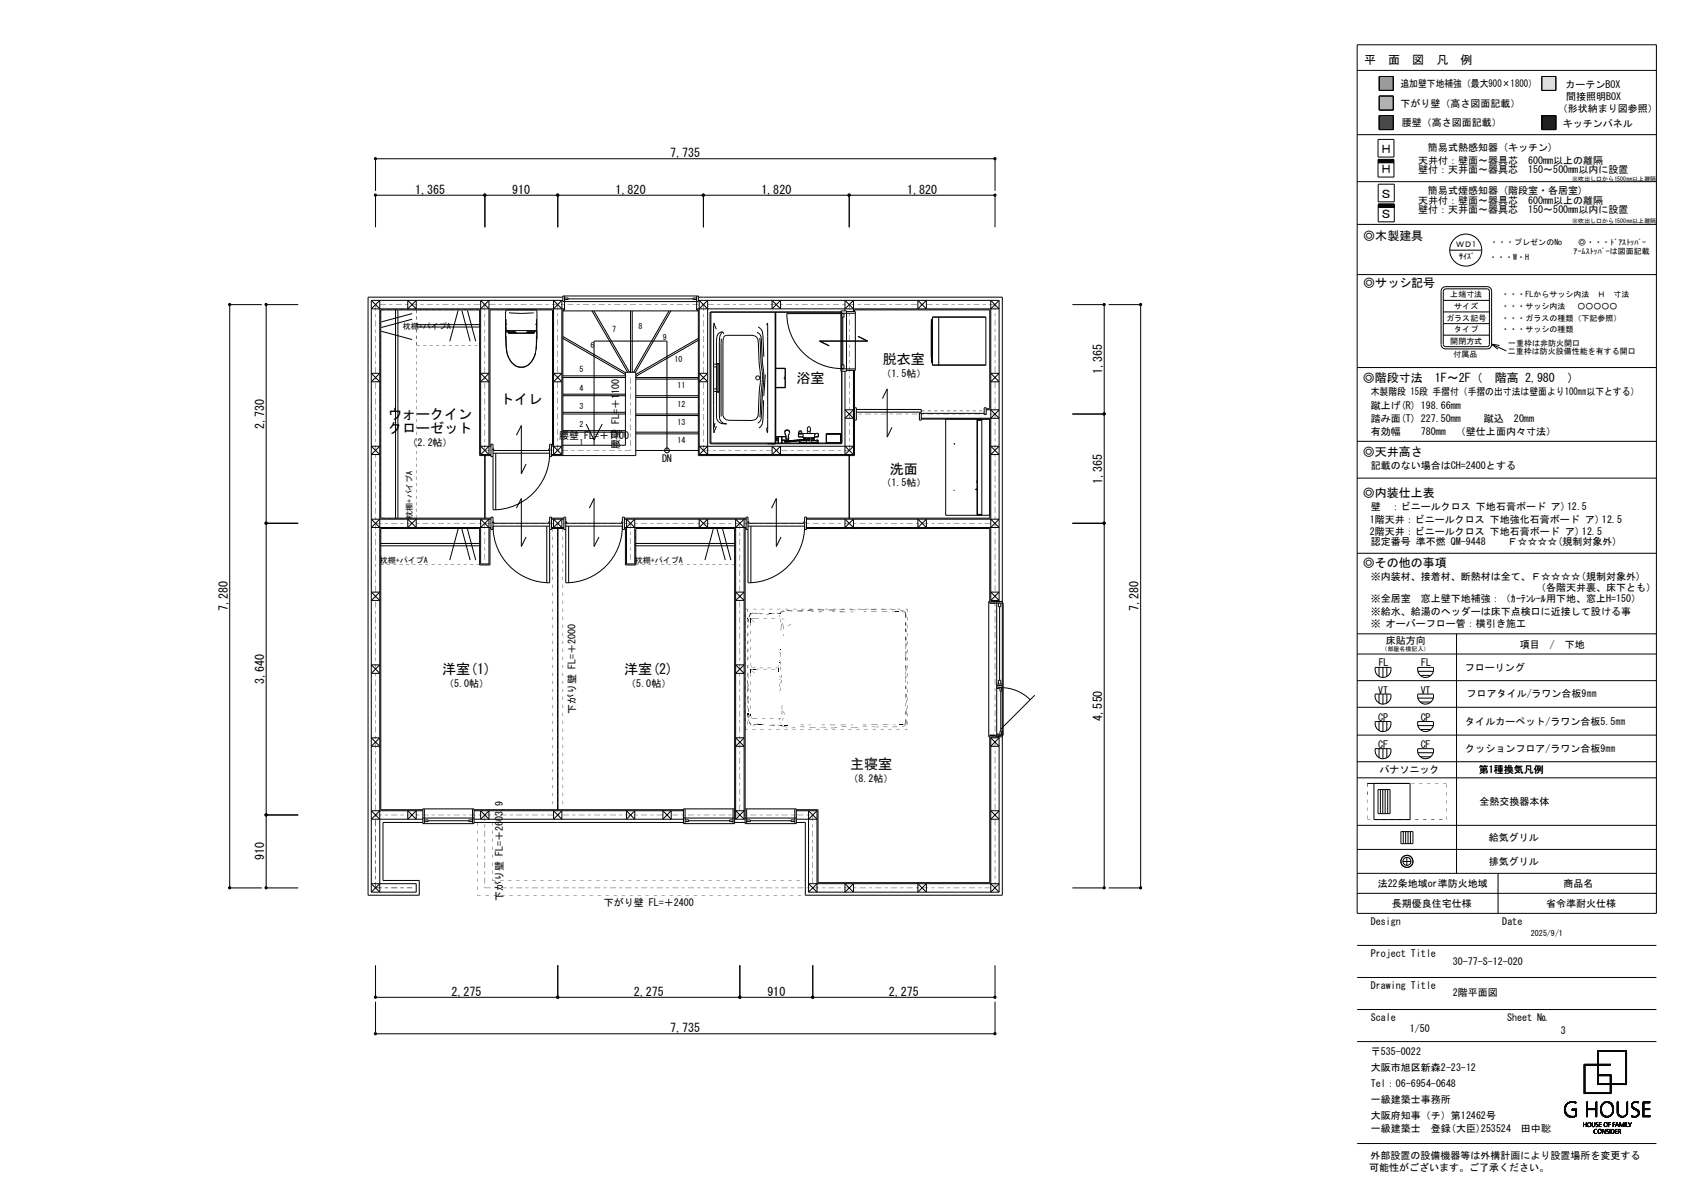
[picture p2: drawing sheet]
<svg xmlns="http://www.w3.org/2000/svg" width="420mm" height="297mm" viewBox="0 0 420 297" stroke-linecap="round" stroke-linejoin="round" font-family="sans-serif">
<defs><g id="words">
<g font-size="3.5">
<text x="198.9" y="95.5">浴室</text>
<text x="220.4" y="90.9">脱衣室</text>
<text x="124.9" y="100.9">トイレ</text>
<text x="96.9" y="104.6">ウォークイン</text>
<text x="96.9" y="108.1">クローゼット</text>
<text x="222.2" y="118.2">洗面</text>
<text x="110.4" y="168.3">洋室(1)</text>
<text x="155.9" y="168.3">洋室(2)</text>
<text x="212.3" y="191.9">主寝室</text>
</g>
<g font-size="3">
<text x="340.7" y="16.1">平　面　図　凡　例</text>
<text x="167.3" y="39.2">7,735</text>
<text x="344.6" y="38.3">Ｈ</text>
<text x="344.6" y="43.3">Ｈ</text>
<text x="103.7" y="48.3">1,365</text>
<text x="127.9" y="48.3">910</text>
<text x="153.7" y="48.3">1,820</text>
<text x="190.1" y="48.3">1,820</text>
<text x="226.5" y="48.3">1,820</text>
<text x="344.6" y="49.4">Ｓ</text>
<text x="340.4" y="59.8">◎木製建具</text>
<text x="344.6" y="54.4">Ｓ</text>
<text x="340.4" y="71.7">◎サッシ記号</text>
<text x="275.2" y="93.4" transform="rotate(-90 275.2 93.4)">1,365</text>
<text x="340.3" y="95.3">◎階段寸法　1F～2F（　階高 2,980　）</text>
<text x="66" y="107.1" transform="rotate(-90 66 107.1)">2,730</text>
<text x="340.3" y="113.7">◎天井高さ</text>
<text x="275.2" y="120.7" transform="rotate(-90 275.2 120.7)">1,365</text>
<text x="340.3" y="124">◎内装仕上表</text>
<text x="340.3" y="141.4">◎その他の事項</text>
<text x="56.8" y="152.6" transform="rotate(-90 56.8 152.6)">7,280</text>
<text x="284.3" y="152.6" transform="rotate(-90 284.3 152.6)">7,280</text>
<text x="66" y="170.8" transform="rotate(-90 66 170.8)">3,640</text>
<text x="275.2" y="179.9" transform="rotate(-90 275.2 179.9)">4,550</text>
<text x="66" y="214.8" transform="rotate(-90 66 214.8)">910</text>
<text x="112.8" y="248.5">2,275</text>
<text x="158.2" y="248.5">2,275</text>
<text x="191.6" y="248.5">910</text>
<text x="222" y="248.5">2,275</text>
<text x="167.3" y="257.6">7,735</text>
</g>
<g font-size="2.5">
<text x="349.7" y="21.8">追加壁下地補強（最大900×1800）</text>
<text x="390.9" y="21.9">カーテンBOX</text>
<text x="349.7" y="26.8">下がり壁（高さ図面記載）</text>
<text x="389" y="28.1">（形状納まり図参照）</text>
<text x="391.1" y="25">間接照明BOX</text>
<text x="350" y="31.5">腰壁（高さ図面記載）</text>
<text x="390.3" y="31.6">キッチンパネル</text>
<text x="354.1" y="40.9">天井付：壁面～器具芯　600mm以上の離隔</text>
<text x="356.5" y="37.8">簡易式熱感知器 (キッチン)</text>
<text x="354.1" y="43.3">壁付：天井面～器具芯　150～500mm以内に設置</text>
<text x="354.1" y="50.8">天井付：壁面～器具芯　600mm以上の離隔</text>
<text x="354.1" y="53.3">壁付：天井面～器具芯　150～500mm以内に設置</text>
<text x="356.5" y="48.3">簡易式煙感知器 (階段室・各居室)</text>
<text x="220.1" y="94.1">（1.5帖）</text>
<text x="342.3" y="98.7">木製階段 15段 手摺付（手摺の出寸法は壁面より100㎜以下とする）</text>
<text x="342.3" y="102">蹴上げ(R) 198.66mm</text>
<text x="342.3" y="105.3">踏み面(T) 227.50mm</text>
<text x="370.5" y="105.2">蹴込　20mm</text>
<text x="101.8" y="111.3">（2.2帖）</text>
<text x="139.6" y="109.7">腰壁 FL=＋1100</text>
<text x="154.6" y="112.1" transform="rotate(-90 154.6 112.1)">腰壁 FL=＋1100</text>
<text x="342.3" y="108.6">有効幅</text>
<text x="354.8" y="108.6">780mm　（壁仕上面内々寸法）</text>
<text x="165.3" y="115.2">DN</text>
<text x="342.3" y="117.1">記載のない場合はCH=2400とする</text>
<text x="220.1" y="121.4">（1.5帖）</text>
<text x="342" y="130.6">1階天井：ビニールクロス 下地強化石膏ボード ア) 12.5</text>
<text x="342.3" y="127.3">壁　：ビニールクロス 下地石膏ボード ア)12.5</text>
<text x="342" y="133.5">2階天井：ビニールクロス 下地石膏ボード ア) 12.5</text>
<text x="342.3" y="136.1">認定番号 準不燃 QM-9448　　Ｆ☆☆☆☆(規制対象外)</text>
<text x="342.3" y="144.7">※内装材、接着材、断熱材は全て、Ｆ☆☆☆☆(規制対象外)</text>
<text x="383.5" y="147.6">（各階天井裏、床下とも）</text>
<text x="342.3" y="150.2">※全居室　窓上壁下地補強：（ｶｰﾃﾝﾚｰﾙ用下地、窓上H=150）</text>
<text x="342.3" y="153.4">※給水、給湯のヘッダーは床下点検口に近接して設ける事</text>
<text x="342.3" y="156.6">※ オーバーフロー管：横引き施工</text>
<text x="346.1" y="160.7">床貼方向</text>
<text x="379.5" y="161.8">項目　/　下地</text>
<text x="344.3" y="166.3">FL</text>
<text x="354.9" y="166.3">FL</text>
<text x="365.8" y="167.6">フローリング</text>
<text x="110.9" y="171.4">（5.0帖）</text>
<text x="156.4" y="171.4">（5.0帖）</text>
<text x="344.1" y="173.1">VT</text>
<text x="354.7" y="173.1">VT</text>
<text x="143.7" y="178.3" transform="rotate(-90 143.7 178.3)">下がり壁 FL=＋2000</text>
<text x="344.1" y="179.9">CP</text>
<text x="354.8" y="180">CP</text>
<text x="366.2" y="174.1">フロアタイル/ラワン合板9㎜</text>
<text x="365.9" y="180.8">タイルカーペット/ラワン合板5.5㎜</text>
<text x="344.1" y="186.7">CF</text>
<text x="354.8" y="186.7">CF</text>
<text x="365.9" y="187.6">クッションフロア/ラワン合板9㎜</text>
<text x="211.9" y="195.1">（8.2帖）</text>
<text x="344.4" y="193">パナソニック</text>
<text x="369.3" y="193">第1種換気凡例</text>
<text x="366.9" y="201">全熱交換器本体</text>
<text x="369.2" y="209.9">給気グリル</text>
<text x="369.2" y="215.9">排気グリル</text>
<text x="344" y="221.4">法22条地域or準防火地域</text>
<text x="390.4" y="221.4">商品名</text>
<text x="125.5" y="225" transform="rotate(-90 125.5 225)">下がり壁 FL=＋2603.9</text>
<text x="150.7" y="226.2">下がり壁 FL=＋2400</text>
<text x="347.6" y="226.4">長期優良住宅仕様</text>
<text x="386" y="226.4">省令準耐火仕様</text>
<text x="342.3" y="230.8">Design</text>
<text x="375.1" y="230.8">Date</text>
<text x="342.3" y="238.8">Project Title</text>
<text x="362.8" y="241">30-77-S-12-020</text>
<text x="342.3" y="246.8">Drawing Title</text>
<text x="362.8" y="248.7">2階平面図</text>
<text x="342.3" y="254.8">Scale</text>
<text x="352" y="257.7">1/50</text>
<text x="376.3" y="254.8">Sheet №</text>
<text x="342.3" y="263.4">〒535-0022</text>
<text x="389.8" y="258">3</text>
<text x="342.3" y="267.4">大阪市旭区新森2-23-12</text>
<text x="342.3" y="271.4">Tel：06-6954-0648</text>
<text x="342.3" y="275.4">一級建築士事務所</text>
<text x="342.3" y="279.4">大阪府知事（チ）第12462号</text>
<text x="342.3" y="282.6">一級建築士　登録(大臣)253524　田中聡</text>
<text x="341.9" y="292.3">可能性がございます。ご了承ください。</text>
<text x="342.2" y="289.2">外部設置の設備機器等は外構計画により設置場所を変更する</text>
</g>
<g font-size="2">
<text x="363.6" y="61.8">ＷＤ1</text>
<text x="364.4" y="64.6">ｻｲｽﾞ</text>
<text x="371.8" y="64.8">・・・W・H</text>
<text x="372.1" y="61.1">・・・プレゼンのNo</text>
<text x="392.9" y="63.4">ｱｰﾑｽﾄｯﾊﾟｰは図面記載</text>
<text x="394.1" y="61.1">◎・・・ﾄﾞｱｽﾄｯﾊﾟｰ</text>
<text x="362.1" y="74.3">上端寸法</text>
<text x="363.1" y="77.1">サイズ</text>
<text x="374.9" y="77.1">・・・サッシ内法　 ○○○○○</text>
<text x="374.9" y="74.3">・・・FLからサッシ内法　Ｈ　寸法</text>
<text x="100.6" y="82.2">枕棚+パイプA</text>
<text x="152.8" y="82.9">7</text>
<text x="159.5" y="82.2">8</text>
<text x="361.1" y="80">ガラス記号</text>
<text x="363.1" y="82.9">タイプ</text>
<text x="374.9" y="82.9">・・・サッシの種類</text>
<text x="374.9" y="80">・・・ガラスの種類（下記参照）</text>
<text x="147.4" y="86.9">6</text>
<text x="165.5" y="84.9">9</text>
<text x="362.1" y="85.8">開閉方式</text>
<text x="363" y="89">付属品</text>
<text x="376.5" y="88.4">二重枠は防火設備性能を有する開口</text>
<text x="376.6" y="86.4">一重枠は非防火開口</text>
<text x="144.7" y="92.9">5</text>
<text x="168.4" y="90.3">10</text>
<text x="144.7" y="97.5">4</text>
<text x="169.2" y="96.9">11</text>
<text x="169.2" y="101.5">12</text>
<text x="144.7" y="106.6">2</text>
<text x="144.7" y="102">3</text>
<text x="169.2" y="106">13</text>
<text x="144.7" y="111.1">1</text>
<text x="169.2" y="110.6">14</text>
<text x="103" y="129.5" transform="rotate(-90 103 129.5)">枕棚+パイプA</text>
<text x="94.8" y="140.6">枕棚+パイプA</text>
<text x="158.5" y="140.6">枕棚+パイプA</text>
<text x="382.3" y="233.6">2025/9/1</text>
</g>
<g font-size="1.5">
<text x="392.6" y="45.1">※吹出し口から1500㎜以上離隔</text>
<text x="392.6" y="55.8">※吹出し口から1500㎜以上離隔</text>
<text x="345" y="162.6">（部屋名横記入）</text>
</g>
</g></defs>
<path d="M344.4 19.1h3.5v3.5h-3.5z" fill-rule="evenodd" fill="#979797" stroke="#979797" stroke-width=".25"/>
<g fill="none" stroke="#000" stroke-width=".25">
<path d="M338.9 17.6h74.7M338.9 11.2h74.7v216.8h-74.7zM344.4 19.1h3.5v3.5h-3.5zM385 19.1h3.5v3.5h-3.5zM338.9 33.6h74.7M344.1 34.8h4v4.4h-4zM344.1 39.8h4v4.4h-4zM344.1 39.9h4M344.1 39.8h4M344.4 24h3.5v3.5h-3.5zM344.4 28.8h3.5v3.5h-3.5zM385 28.8h3.5v3.5h-3.5z"/>
<path d="M93.8 47.6v-8h154.7v8M93.8 56.7v-8h154.7v8M121.1 48.7v8M139.3 48.7v8M175.6 48.7v8M212 48.7v8M338.9 56h74.7M338.9 45.3h74.7M344.1 40.6h4M344.1 40.5h4M344.1 40.4h4M344.1 40.3h4"/>
<path d="M344.1 40.2h4M344.1 40.1h4M344.1 40h4M344.1 51.7h4M344.1 46h4v4.4h-4zM344.1 51h4v4.4h-4zM344.1 51.6h4M344.1 51.5h4M344.1 51.4h4M344.1 51.3h4M344.1 51.2h4M344.1 51.1h4"/>
<path d="M65.4 76h-8v145.6h8M74.5 76h-8v145.6h8M92.7 75h47.8M92.7 75v147.7M92.7 75l2.1 2.1M98.8 77.3v52M99.4 77.3v52M101.8 75v2.1l2.1-2.1v2.1zM102.9 78.3l-7.7 2M102.9 79.7l-7.7 2M114.4 77.5l-2.1 7.7M115.3 77.5l2.1 7.7"/>
<path d="M116.7 77.5l2.1 7.7M120 77.1l2.1-2.1v38.5l-2.1-2.1h2.6M122.1 77.1l-2.1-2.1v38.5M126.4 79.7v1.9M126.4 77.8h.1M126.5 77.3l-.3 .4 .1 6.9M127.1 78.1l3.1 .1 3.1-.1M133.8 77.3l.3 .4-.1 6.9M133.9 77.8h.1M133.9 79.7l.1 2.9M138.2 77.1l2.1-2.1v38.5M140.3 77.1l-2.1-2.1v38.5l2.1-2.1h-2.6"/>
<path d="M140.5 74.2h-48.6v149.2h12.8v-3.6h-9.1v-14.5h10M140.5 73.9h33.9v1.4h-33.9zM140.5 77.6h33.9M141 77.1h-48.3l2.1-2.1v147.7l-2.1-2.1h11.2v2.1h-11.2M141 73.9v3.4h-.5v36.4M141 74.4h.9v.4h-.9M141.9 74.6h31.2M147.8 77.6l8.9 15.3M148.3 77.6l8.9 15.3M157.4 77.6v15.3M157.9 77.6v15.3M167 77.6l-8.8 15.3"/>
<path d="M167.5 77.6l-8.8 15.3M173.9 73.9v3.4h.5v36.4h39v-21.2M173.9 77.1h75.6l-2.1-2.1v75.1h2.9M173.9 74.4h-.8v.4h.8M174.4 75h75.1M174.4 74.2h75.9v149.2h-49.2v-18.1h-2.3M174.6 77.1l2.1-2.1v38.5l-2.1-2.1h38.5l-2.1 2.1v-20.8M176.7 77.1l-2.1-2.1v38.5M177.5 77.9v32.7h32.7M192.8 75l2.1 2.1v-2.1l-2.1 2.1zM193.5 77.9v32.8M193.7 77.9v32.9l-16.4-.1v-32.8h32.9v32.8h-16.7"/>
<path d="M210 77.6h1.4v15.1h-1.4zM210 78.2h3.6M210.1 78.3v.9h.6v-.9h-14.2a13.7 13.7 0 0 0 13.7 13.7M210.4 79.2v11.9M211 77.1l2.1-2.1v2.8M211.4 77.8h2.2v14.7h-2.2M213.1 77.1l-2.1-2.1v2.6M213.4 77.8v-.5h33.7v24.7h-.8M229.2 75v2.1l2.1-2.1v2.1zM232.6 79.7v10.9h.2M232.6 79.7l-.1 9.5M232.8 79.2h13.4"/>
<path d="M232.8 79.1h13.4v12h-13.4zM232.8 79.7h-.2M234.4 79.1v12M249.5 75v75.5M249.5 75l-2.1 2.1M267.8 76h7.9v145.6h-7.9M276.8 76h8v145.6h-8M338.9 68.5h74.7M360.4 77.9h11.5M360.4 75h11.5M360.9 71.5h10.4a1.1 1.1 0 0 1 1.1 1.2v13.2a1.07 1.07 0 0 1-1.1 1.2h-10.4M360.9 72.1h10.4l.3 .1 .3 .5-.1 13.6-.5 .2h-10.4"/>
<path d="M361 72.1l-.4 .2-.2 .4v13.3l.1 .3 .5 .2M361 71.5a1.14 1.14 0 0 0-1.2 1.2v13.2a1.1 1.1 0 0 0 1.2 1.2M362 62.4h8M92.7 93.2h2.1l-2.1 2.1h2.1zM95.2 82.7l7.7 2.1M104.1 81h15.7M104.1 81.6h15.7M120 93.2h2.1l-2.1 2.1h2.1zM126.3 84.6l.1 2.7M126.3 83v.1M126.4 82.5h7.5M126.4 82.5v.5"/>
<path d="M126.4 83.9l.1 3.4M126.4 81.7v.8M126.4 87.3a6 6 0 0 0 1.1 2.9M126.6 80.8l-.2 .3M126.9 83.1v-.5h-.6v2M126.9 83h1.8M126.9 82.8h1.8M126.9 83.2h6.5M127.5 90.2l.9 .9M127.6 90.2l.8 .9M128.4 91.1a2.84 2.84 0 0 0 3.5 0M128.8 82.9l-1.9-.1v.3h6.5v-.3l-1.9 .1"/>
<path d="M128.8 82.9v.2M128.8 82.9l.1 .1M131.5 82.9l-.1 .1M131.5 82.9v.2M131.6 83h1.8M131.6 82.8h1.8M132.4 90.7a3 3 0 0 1-4 .4M133.7 80.8l.2 .3M133.9 82.6l.1 .5M133.9 83.9l-.1 3.4a5.8 5.8 0 0 1-1.5 3.4M134 82.6h-.5l-.1 .5M134 82.6v2"/>
<path d="M134 84.6l-.1 2.7M138.2 93.2h2.1l-2.1 2.1h2.1zM140.5 98.8h15.7M140.5 98.4h15.7M140.5 94.2h15.7M140.5 93.8h15.7M140.5 84.5l15.7 9M140.5 84l15.7 9M158.7 98.8h15.7M158.7 94.2h15.7M158.7 94.6h15.7M158.7 99.2h15.7"/>
<path d="M174.4 84.5l-15.7 9M174.4 84.9l-15.7 9M174.6 93.2h2.1l-2.1 2.1h2.1zM178.4 91.6h.6M178.4 90.9h.6M178.4 97.1h.6M178.4 97.7h.6M178.9 82.2l-.6-1.6-.1 .8 .1 26.6 .6-1.6M178.9 91.6v5.5M179 97.8h.6zM179 90.8v7M179 90.8h.6z"/>
<path d="M179.5 90.8v7M180.1 84.5v19.5M180.4 82.8a3.3 3.3 0 0 0-.8 2.5l.1 19.2 .3 .7 .7 .5 .7 .1a2.03 2.03 0 0 1-2.5-2.5v-5.6M180.4 82.8l.4 .6M180.4 82.8l-.7 .2-.5 .4-.2 .6-.1 6.9M180.8 83.9l.6-.2h6.4l1.1 .5 .3 .5 .2 .9 .2 5.2a21.1 21.1 0 0 1 0 7.3l-.2 4.9a1.62 1.62 0 0 1-1.6 1.9h-5.8l-.6-.1-.6-.4-.3-.7v-17.7l.1-1.2zM189 82.9l.6 .4 .4 .6 .3 5.7a31.8 31.8 0 0 1 0 9.8l-.3 5.2-.8 1M189.3 81.6l.6 .4 .4 .6 .4 6.4M189.7 84.4l.3 5.4a28.6 28.6 0 0 1 0 9.3l-.3 5M190.7 99.9l-.3 5.8-.9 1.1M191.1 93.5l-.4 5.3M191.4 81.2l.2-.6v27.4l-.2-.6 .1-.7"/>
<path d="M193.7 92h2.3M193.7 91.9h2.4v4.9h-2.4M193.7 96.7h2.3M196 94.1h-.2v.4h.2M210 92.1h3.6M210.1 91.1h.6v.9h-.6zM213.1 92.5v21M214.2 83.9l2.4 1.2h-12l2.5 1.2M220.3 99.5l1.2-2.4v12l1.2-2.4M232.8 91.1h13.4M247.4 93.2h2.1l-2.1 2.1h2.1zM338.9 91.7h74.7"/>
<path d="M360.4 80.8h11.5M360.4 83.7h11.5M372.4 85.9l3.7 1.7M372.4 85.9l2 .3M372.4 85.9l1.6 1.3M92.7 111.4h2.1l-2.1 2.1h2.1zM120 113.5h2.6M121.1 113.7v15.6M122.1 111.4l-2.1 2.1M122.6 113.7h-2.8v-36.4h-24.7v52h27.5M122.6 111.1h-.3v-33.8h15.7v33.8h-.3M123.1 113.1h14.1a14.1 14.1 0 0 1-14.1 14.2v-15h-.1l.1-1.4h-.5v3.1h.5"/>
<path d="M123.1 112.4h14.1M123.1 112h.2v.4M123.8 113.1v14.2M128.9 108.6l1.3-2.4v12l1.2-2.4M137.2 110.9h.5v3.1h-.5zM137.2 112h-.2v.4M137.7 113.5h2.6M138.2 111.4l2.1 2.1M140.5 107.9h15.7M140.5 107.5h15.7M140.5 103.3h15.7M140.5 102.9h15.7"/>
<path d="M140.5 111.1h15.7v-18.2h2.5v20.8h-21M146.3 105.8l2 4 2.1-4M148.3 111.1v-26h18.2v27.3M158.7 107.9h15.7M158.7 103.3h15.7M158.7 103.7h15.7M158.7 108.3h15.7M158.7 112.4h15.7M174.6 113.5h38.5M176.7 111.4l-2.1 2.1M178.5 105.6l-.2 1.1M192.8 111.4v2.1l2.1-2.1v2.1z"/>
<path d="M193.5 110.7l-1.9 .1M193.5 110.7l-.9 .1M193.8 109v.9M193.8 109.8h.5M193.8 109.9h.5M193.8 109.4h.1M193.8 109.4h.4M194.2 109.4l-.4 .1M194.2 109.4h.1M194.3 109v1.7M194.8 108.9l-.2 .1M194.8 108.9l.2 .1"/>
<path d="M194.8 108.9l-.4 .1v1.7M194.8 108.9l.4 .1v1.7M195.2 109.8h1.7M195.2 109.9h1.7M195.2 109l.1 1.7M195.8 110.2l.1 .1M195.9 110.3l.1 .1M195.9 107.9l.4 1.7M196 109.9l-.2 .3M196 107.7a.72 .72 0 0 1 1.1 0M196 107.7l-.1 .2M196 107.5a.72 .72 0 0 1 1.1 0"/>
<path d="M196 107.5l-.1 .4M196 107.5v.2M196.2 109.9l-.3 .4M196.2 109h-2.4M196.3 109.3v.2M196.3 108.7v.2M196.3 109.4v.2M196.3 109.6l.3 .1 .2-.1M196.6 110.3h-.6l.3-.4-.3 .5M196.8 109h.1M196.8 108.7v.9M196.9 109v.9"/>
<path d="M197 108.4l-.2 1.2M197 108.4l-.1 .2M197.1 107.5l.1 .4M197.1 107.5v.2M197.1 107.7l.1 .2M197.2 107.9l-.2 .5M199.4 108.2v.9M199.4 109.1h1.1M199.4 110.7h.3M199.4 110.7h.1M199.6 108.3h.5M199.6 108.5l.1-.8 .3 .1 .1 .7"/>
<path d="M199.6 108.2h.5M199.6 110.6l-.2 .1M199.7 109.9l-3.6 .3M199.7 110l-3.7 .4M199.7 110l-2.9 .3M199.7 109.9h1.7v.5h-1.7M199.7 109.9h.5M199.7 109.9v.7M199.7 110.4v.3M199.7 110.6h4.5M199.7 110.5h.3M200.1 109.9h.1"/>
<path d="M200.1 110.4v.1M200.3 108.3h.2M200.3 108.2v.3M200.3 110.6v.1M200.3 110.7h.1M200.4 110.6v.1M200.4 110.7h.1M200.5 108.2h-.3l-.2-.7h-.4l-.2 .4v1.2M200.5 108.2h2.9v1.1h-2.9zM200.7 109.7l-4.5 .4M200.7 109.5h.6v.2h-.6M200.7 109.3v.4"/>
<path d="M200.7 109.3v.6M200.7 109.8l-.5 .1M200.7 109.9h-.4M201.2 109.3v.6M201.3 109.6h.4M201.6 109.7l-.4 .1M201.6 109.9h.1M201.6 109.7l.1 .2M201.7 109.6h-.1M201.7 109.8l-.5 .1h.5M201.7 109.9l.3 .2 .3-.2M201.7 109.6l-.1 .1"/>
<path d="M201.7 107.7v.5M201.7 109.3v.1h.5v-.1M201.7 109.9l.1 .1 .4-.1M201.7 109.6v.3M201.8 109.5l-.1 .1M201.8 109.6h-.1M201.8 109.3v.4l.2 .2 .2-.2v-.4M201.8 106.6l.2-.1 .4 .3v.9h-.8v-.9zM201.8 109.4v.4M202 106.5h.1M202.1 109.4v.4M202.2 109.5l.1 .4"/>
<path d="M202.2 109.6v.3M202.3 107.7v.5M202.7 109.3v.6M203.2 109.3v.2M203.2 109.7v.2M203.3 109.3v.4h-.6v-.2h.6M203.4 108.2h.4M203.5 110.7h.1M203.6 110.6l-.1 .1M203.6 110.6v.1M203.8 108.2l-.4 .1M203.8 108.2h.5v.9h-.9"/>
<path d="M203.8 109.9h.5v.7M203.8 110.4v.1M204.2 110.4v.3M204.2 110.5h-.2M204.2 110.7h.3M204.3 109.9h-1.8v.5h1.8M204.3 110.6l.2 .1M204.5 110.7h.1M206.3 110.7v-2.5h3.7v2.5M206.4 108.3h3.5v2.1h-3.5zM206.4 108.4h3.5M211 111.4l2.1 2.1"/>
<path d="M212 113.7v15.6M213.1 102.3l-2.1 2.1h2.4M213.4 102.3h-2.4l2.1 2.1M213.4 101.8h.4v3.1h-.4M213.8 102.2h16.2v.7h-16.2M229.6 103.1h.4v1.8h-.4zM230 104.6h17.1v24.7h-45.7M230 103.2h15.7M236.1 104.6v24h11M238.2 110.7h.2zM238.3 110.8h.1M244 119.9v.6"/>
<path d="M244 104.6v24M244 112.7v.2M244.1 104.9v23.5M244.1 104.6v.1M244.4 104.6v.1M245.2 104.7h-1.2v.2h1.2M245.2 104.6v24M245.7 101.8h.6v1.7h-.6zM246.3 102.3h3.2l-2.1 2.1M247.4 111.4l2.1 2.1h-2.1l2.1-2.1zM247.4 102.3l2.1 2.1h-19.5M267.8 103.3h7.9"/>
<path d="M338.9 110.2h74.7M338.9 119.3h74.7M66.5 130.6h8M94.8 129.6l-2.1 2.1h29.9M95.1 135.6h24.7M95.1 136.2h24.7M101.8 129.6v2.1l2.1-2.1v2.1zM114.4 132l-2.1 7.8M115.3 132l2.1 7.8M116.7 132l2.1 7.8M120 131.7l2.1-2.1v11.2h-2.1v-11.2l2.1 2.1M122.6 131.9h-.3v9.1h-2.5v-9.1h-24.7v70.2h10.5"/>
<path d="M122.6 129.6h-29.9l2.1 2.1M122.6 129.1h.5v1.2h-.1l.1 1.9h-.5zM123.1 130.2h.2v.4M123.1 130.6h14.1M128.9 126.8l1.3-2.4v12l1.2-2.4M136.5 131.3v14.2M137.2 131.3h-14.1a14.1 14.1 0 0 0 14.1 14.2v-16.4h.5v3.1h-.5M137.2 130.2h-.2v.4M137.7 129.3h3.1M137.7 131.9h3.1M137.7 129.6h3.1M137.7 131.7h3.1"/>
<path d="M138.2 129.6v2.1l2.1-2.1v2.1zM139.3 131.9v70.2M141.3 131.3h14.1a14.1 14.1 0 0 1-14.1 14.2v-16.4h-.5v3.1h.5M141.3 130.6h14.1M141.3 130.2h.2v.4M142 131.3v14.2M147.2 126.8l1.1-2.4v12l1.3-2.4M155.4 129.1h.5v3.1h-.5v-1.7h.1zM155.4 130.2h-.2v.4M155.9 131.9h.3v9.1h2.5v-9.1h24.7v73.7h-12.8v-3.7h12.8M155.9 129.3h30.4M155.9 129.6h30.4"/>
<path d="M155.9 131.7h30.4M156.4 131.7l2.1-2.1v11.2h-2.1v-11.2l2.1 2.1M158.7 135.6h24.7M158.7 136.2h24.7M174.6 129.6v2.1l2.1-2.1v2.1zM178.1 132l-2.1 7.8M179 132l2.1 7.8M180.4 132l2.1 7.8M183.7 131.7l2.1-2.1v74.9l-2.1-2.1M185.8 131.7l-2.1-2.1v74.9l2.1-2.1M186.3 131.9h-.2v73.7h12.7v-3.7h-12.7M186.8 131.3h14.1a14.1 14.1 0 0 1-14.1 14.2v-16.4h-.5v3.1h.5"/>
<path d="M186.8 130.6h14.1M186.8 130.2h.2v.4M187.5 131.3v14.2M192.7 126.8l1.1-2.4v12l1.2-2.4M200.9 129.1h.5v3.1h-.5zM200.9 130.2h-.2v.4M201.4 131.9h45.7v18.6h3.4v33h-3.4v36.8h-42.8v-18.2h-5.5M201.4 129.6h48.1l-2.1 2.1M211 129.6v2.1l2.1-2.1v2.1zM229.2 129.6v2.1l2.1-2.1v2.1zM238.2 122.4h.1M238.3 122.4h.1"/>
<path d="M244 122.1h-.4l.4 .1M244.1 128.5v.1M244.4 128.5v.1M245.2 128.4h-1.2v.1h1.2M247.4 129.6l2.1 2.1h-48.1M267.8 130.6h7.9M338.9 138.1h74.7M92.7 147.8h2.1l-2.1 2.1h2.1zM183.7 147.8h2.1l-2.1 2.1h2.1zM247.1 150.1h-.2v33.8h.2M247.4 147.8h2.1l-2.1 2.1h2.1zM248.9 150.1v33.8"/>
<path d="M249.3 150.5v.9h.6v-.9M249.6 151.4v18.4M338.9 158.2h74.7M363.7 158.2v59.8M92.7 165.9h2.1l-2.1 2.2h2.1zM183.7 165.9h2.1l-2.1 2.2h2.1zM248.9 171.5h1.4M248.9 171.1h1.4M248.9 170.7h1.4M249.3 170.7v-.9h.6v.9M249.5 171.5v.3h-.6M249.7 171.6h.4v.9h-.4z"/>
<path d="M249.9 171.6a10.4 10.4 0 0 1 7.4 3.1M249.9 172.5v10M258.4 173.5l-8.5 8.5M338.9 163.2h74.7M338.9 169.9h74.7M338.9 176.5h74.7M343.4 173.2h3.9M343.4 166.6h3.9a1.99 1.99 0 0 1-2 2.5 1.99 1.99 0 0 1-1.9-2.5zM343.4 173.3a1.99 1.99 0 0 0 1.9 2.4 1.99 1.99 0 0 0 2-2.4M344.3 166.6v2.2M344.3 173.3v2.2M345.3 166.6v2.5"/>
<path d="M345.3 173.3v2.5M346.3 166.6v2.2M346.3 173.3v2.2M354 173.2h3.9M354 167.6h3.9M354 174.2h3.9M354 166.6h3.9a1.99 1.99 0 0 1-1.9 2.5 1.99 1.99 0 0 1-2-2.5zM354 173.3a1.99 1.99 0 0 0 2 2.4 1.99 1.99 0 0 0 1.9-2.4M354.6 168.6h2.7M354.6 175.2h2.7M92.7 184.1h2.1l-2.1 2.2h2.1zM183.7 184.1h2.1l-2.1 2.2h2.1z"/>
<path d="M247.4 184.1h2.1l-2.1 2.2h2.1zM248.9 183.2h.6v39.5M249.7 182.5h.4v.9h-.4zM250.3 183.9h-2.9v38.8l2.1-2.1h-47.6l2.1 2.1v-20.3M338.9 194.1h74.7M338.9 183.5h74.7M338.9 190.1h74.7M341.4 195.5h10.7v9.1h-9v-9.1M343.4 180.1h3.9a1.99 1.99 0 0 1-2 2.5 1.99 1.99 0 0 1-1.9-2.5zM343.4 186.9h3.9a1.99 1.99 0 0 1-2 2.5 1.99 1.99 0 0 1-1.9-2.5zM344.1 197.1h3v6h-3zM344.3 180.1v2.2"/>
<path d="M344.3 186.9v2.2M344.7 197.1v6M345.3 197.1v6M345.3 180.1v2.5M345.3 186.9v2.5M345.9 197.1v6M346.3 180.1v2.2M346.3 186.9v2.2M346.5 197.1v6M354 180.1h3.9M354 181.1h3.9M354 186.9h3.9"/>
<path d="M354 187.9h3.9M354 180.1a1.99 1.99 0 0 0 2 2.5 1.99 1.99 0 0 0 1.9-2.5M354 186.9a1.99 1.99 0 0 0 2 2.5 1.99 1.99 0 0 0 1.9-2.5M354.6 182.1h2.7M354.6 188.9h2.7M66.5 203.4h8M94.8 202.4l-2.1 2.1h12.9M101.8 202.4v2.1l2.1-2.1v2.1zM105.6 202.4h-12.9l2.1 2.1M105.6 201.9h12.8v3.7h-12.8zM105.6 204.2h12.8M106 204.6h.9v.5h-.9"/>
<path d="M106 201.9v3.7M106.9 204.9h10.2M118 204.6h-.9v.5h.9M118 201.9v3.7M118.4 202.1h52.2M118.4 205.3h52.2M118.4 202.4h52.2M118.4 204.5h52.2M120 202.4v2.1l2.1-2.1v2.1zM138.2 202.4v2.1l2.1-2.1v2.1zM156.4 202.4v2.1l2.1-2.1v2.1zM165.5 202.4v2.1l2.1-2.1v2.1z"/>
<path d="M170.6 204.2h12.8M171.1 204.6h.9v.5h-.9M171.1 201.9v3.7M172 204.9h10.2M183 204.6h-.8v.5h.8M183 201.9v3.7M183.4 205.3h2.7M183.4 202.4h2.7M183.4 204.5h2.7M186.1 204.2h12.7M186.4 204.6h1v.5h-1M186.4 201.9v3.7"/>
<path d="M187.4 204.9h10.1M198.5 204.6h-1v.5h1M198.5 201.9v3.7M198.8 202.4h5.2M198.8 204.5h5.2l-2.1-2.1v20.3M204 202.4l-2.1 2.1M247.4 202.4h2.1l-2.1 2.1h2.1zM338.9 218h74.7M338.9 212h74.7M338.9 206h74.7M349.8 207.6h3v3h-3zM350.3 215h2"/>
<path d="M350.4 207.6v3M351 207.6v3M351.3 214v2M351.6 207.6v3M352.2 207.6v3M374.1 218v10M94.8 220.6l-2.1 2.1M201.9 222.7h47.6M204 220.6l-2.1 2.1M211 220.6v2.1l2.1-2.1v2.1zM229.2 220.6v2.1l2.1-2.1v2.1zM247.4 220.6l2.1 2.1"/>
<path d="M338.9 236h74.7M338.9 223h74.7M93.8 240.9v8h154.7v-8M93.8 250v8h154.7v-8M139.3 240.9v8M184.7 240.9v8M202.9 240.9v8M338.9 244h74.7M338.9 252h74.7M338.9 260h74.7M390.6 277.2l.5 .5M390.6 277.1l.4 .4"/>
<path d="M390.6 277l.4 .5M390.6 276.9l.3 .4M390.6 276.7l.3 .4M390.6 276.6l.3 .4M390.6 276.6l.3 .3M390.6 276.5l.3 .3M390.7 277.5l1.3 1.3-.5-.5M390.7 277.4l.5 .5M390.7 277.3l.4 .5M390.7 276.4l.2 .2M390.7 277.6l1.2 1.2M390.7 276.2l.2 .2"/>
<path d="M390.7 277.7l1.1 1.1M390.8 277.9l.8 .8M390.8 277.8l.9 1M390.8 275.9l.2 .3M390.8 276l.3 .1M390.8 275.8l.3 .3M390.9 278.1l.5 .5M390.9 277.2l-.3-.4 .3 .4M390.9 276.7l-.2-.3 .2 .3M390.9 275.7l.2 .4-.2-.3M390.9 275.7l.3 .2-.2-.3 .3 .2M390.9 276.5l-.2-.3 .2 .4"/>
<path d="M391 275.6l.2 .2M391 276.3l-.3-.2 .3 .3M391.1 275.5l.2 .3M391.1 275.5l.2 .2M391.1 275.5l.3 .2M391.2 275.4l.2 .2M391.2 278l-.5-.6 1.4 1.4M391.3 275.3l.3 .2M391.5 275.2l.2 .2M391.5 275.5l-.3-.1 .3 .2M391.6 275.5l-.2-.2 .2 .2M391.6 275.2l.1 .2"/>
<path d="M391.6 275.1l.2 .2M391.6 275.5l-.2-.2 .1 .2M391.6 278.4l.5 .4M391.7 275.1l.2 .2M391.7 275.1l.3 .2M391.7 278.4l.4 .4M391.8 278.4l.4 .4M391.8 278.5l.5 .3-.4-.3M392 278.5l.4 .3-.4-.2M392.1 275l.2 .2M392.1 275l.3 .2M392.1 278.6l.5 .2-.3-.2"/>
<path d="M392.2 275.2l-.3-.2 .2 .3M392.2 275l.3 .2M392.3 275l.3 .2M392.3 278.6l.3 .2M392.4 275l.3 .2M392.4 278.6l.3 .2M392.5 275l.3 .2M392.5 277v.1M392.5 276.9v.2M392.5 276.9l.1 .2M392.5 278.6l.3 .2-.2-.2M392.6 276.8l.3 .3"/>
<path d="M392.6 275l.3 .2M392.6 278.6l.2 .2M392.6 278.6l.4 .2M392.6 276.8l.4 .3-.3-.3M392.6 275l.4 .2M392.7 277.1l-.2-.3 .3 .3M392.7 275l.4 .2M392.7 276.8l.4 .3M392.7 276.8l.3 .3M392.8 278.6l.2 .2M392.8 276.8l.3 .3M392.9 275l.3 .3-.3-.3"/>
<path d="M392.9 276.8l.3 .3M392.9 275l.5 .3M392.9 278.6l.3 .2M393 276.8l.3 .3-.2-.3M393 275l.4 .4M393 278.6l.4 .2M393 276.8l.3 .3M393.1 276.8l.6 .6M393.1 278.8l-.3-.2 .3 .2M393.1 276.8l.6 .5M393.1 275l.4 .4M393.2 276.8l.5 .4"/>
<path d="M393.2 275l.3 .3-.2-.3M393.3 278.5l.2 .2M393.3 276.8l.4 .4M393.4 276.8l.3 .3M393.4 275l.1 .2-.1-.2M393.4 278.1l.3 .4-.3-.3M393.4 278l.3 .4M393.4 278l.3 .3M393.4 277.7l.3 .5-.3-.3M393.4 277.5l.3 .5M393.4 277.4l.3 .3M393.4 277.2l.3 .5"/>
<path d="M393.4 276.8l.3 .1M393.4 278.7l-.2-.2 .3 .2M393.4 278.4l.2 .2M393.4 278.2l.3 .4M393.4 277.5l.3 .3M393.4 277.3l.3 .2M393.5 275.1h.1M393.5 276.8l.2 .1M393.6 276.8l.1 .1M393.7 276.8h.1M395.5 272.9v.1M395.5 272.2l.3 .5"/>
<path d="M395.5 272.1l.3 .3M395.5 271.9l.3 .4M395.5 271.8l.3 .4M395.5 271.5l.3 .5M395.5 271.4l.3 .3M395.5 271.1l.3 .4M395.5 270.9l.3 .3M395.5 270.8l.3 .3M395.5 270.6l.3 .4M395.5 270.5l.3 .3M395.5 270.4l.3 .3M395.5 270.3l.3 .3"/>
<path d="M395.5 270.2l.3 .4-.3-.3M395.5 268.3l.3 .4M395.5 268.5l.3 .3M395.5 268.8l.3 .3M395.5 268.9l.3 .3-.3-.3M395.5 269l.3 .3M395.5 269.1l.3 .3M395.5 269.2l.3 .3-.3-.3M395.5 269.3l.3 .3-.3-.2M395.5 269.4l.3 .3M395.5 269.5l.3 .3M395.5 269.6l.3 .3"/>
<path d="M395.5 270.1l.3 .3M395.5 269.8l.3 .3M395.5 272.5l.5 .5M395.5 272.7l.4 .3-.4-.2 .2 .2M395.5 265.9l.3 .4M395.5 266.3l.3 .2M395.5 266.2l.3 .4-.3-.3M395.5 266.4l.3 .3M395.5 265.7l.3 .3-.2-.1M395.5 265.8l.3 .3M395.5 266.5l.3 .3-.3-.2M395.5 266.7l.3 .2"/>
<path d="M395.5 266.1l.3 .3M395.5 266.3l.3 .3M395.5 267.2l.3 .5M395.5 266.6l.3 .3M395.5 267.3l.3 .2M395.5 267.7l.3 .3M395.5 267.6l.3 .2M395.5 266.8l.3 .3M395.5 267.5l.3 .4-.3-.3M395.5 267.8l.3 .3-.3-.2M395.5 268l.3 .2M395.5 268.3l.3 .2"/>
<path d="M395.5 267.5l.3 .3M395.5 268.4l.3 .2M395.5 267.6l.3 .3M395.5 268.9l.3 .2M395.5 268.1l.3 .3M395.5 268.9l.3 .3M395.5 270.6l.3 .2M395.5 271.4l.3 .2M395.5 271.6l.3 .3M395.5 267.9l.3 .3M395.5 272.8l.2 .2M395.6 265.6l.3 .3"/>
<path d="M395.6 265.9h.2M395.6 273l-.1-.1 .2 .1M395.7 265.9h.1M395.8 271.5l-.3-.2 .3 .3M395.8 271.2l-.3-.2 .3 .4M395.8 268.9l-.3-.3 .3 .4M395.8 269.9l-.3-.2 .3 .3M395.8 270.2l-.3-.3 .3 .4M395.8 265.9l-.3-.3 .3 .3M395.8 267l-.3-.3 .3 .3M395.8 267.2l-.3-.2 .3 .4M395.8 268.3l-.3-.2 .3 .3"/>
<path d="M395.8 272.8l.2 .2M395.9 272.8l.2 .2M395.9 265.6l.3 .3M395.9 265.9l-.3-.3 .5 .3M395.9 273l-.4-.5 .6 .5M396 265.6l.2 .3M396 272.8l.2 .2M396 265.6l.4 .3M396.1 272.8l.3 .2M396.1 265.6l.2 .3M396.2 276.2l.2 .5M396.2 276.1l.2 .4"/>
<path d="M396.2 275.8l.2 .3M396.2 275.7l.2 .4M396.2 275.5l.2 .4-.2-.3M396.2 275.5l.2 .3M396.2 275.3l.2 .2M396.2 275.1l.2 .5M396.2 276.5l.5 .5-.3-.3M396.2 276.4l.4 .6-.4-.5 .2 .4M396.2 278.6l.2 .2M396.2 278.5l.2 .3M396.2 278.3l.2 .5M396.2 278.2l.2 .3-.2-.3"/>
<path d="M396.2 278l.2 .4-.2-.3M396.2 277.8l.2 .3M396.2 277.5l.2 .4M396.2 277.5l.2 .3M396.2 277.4l.2 .3-.2-.2M396.2 277.2l.2 .3M396.2 277l.2 .5-.2-.3M396.2 276.9l.2 .3M396.2 276.7l.2 .5M396.2 272.8l.3 .2-.3-.2M396.2 278.3l.2 .3M396.2 278l.2 .3"/>
<path d="M396.2 277.7l.2 .3M396.2 277.3l.2 .3M396.2 276.6l.2 .4M396.2 275.4l.2 .3M396.2 278.8v-.2l.1 .2M396.2 265.6l.4 .3M396.2 275l.2 .3M396.3 272.8l.2 .2M396.3 272.8l.4 .2M396.3 275h.1M396.4 265.6l.3 .3M396.4 276.2l-.2-.3 .2 .4"/>
<path d="M396.4 275.3l-.2-.3 .2 .3M396.4 275.2l-.2-.2 .2 .2M396.4 276.9h.1M396.4 278.2l-.2-.3 .2 .3M396.4 277h.1M396.5 276.7l.4 .3M396.5 272.8l.2 .2M396.5 265.6l.3 .3M396.6 276.7l.3 .3M396.6 265.6l.3 .3M396.7 276.7l.3 .3M396.7 273l-.2-.2 .3 .2"/>
<path d="M396.7 272.8l.3 .2M396.8 276.7l.3 .3-.3-.3M396.9 276.7l.3 .3M396.9 273l-.2-.2 .3 .2M396.9 265.6l.3 .3-.2-.3M396.9 277l-.3-.3 .4 .3M397 276.7l.3 .3M397 265.9l-.3-.3 .4 .3M397 265.6l.5 .3M397.1 273l-.3-.2 .5 .2M397.1 265.6l.3 .3M397.1 276.7l.4 .3"/>
<path d="M397.2 272.8l.2 .2M397.2 276.7l.4 .3M397.2 273l-.2-.2 .3 .2M397.2 272.8l.3 .2-.2-.2M397.3 277l-.3-.3 .4 .3M397.3 265.6l.3 .3-.3-.3M397.3 276.7l.3 .3M397.3 265.6l.2 .3M397.3 265.6l.4 .3M397.4 276.7l.5 .3M397.4 272.8l.3 .2M397.5 265.6l.4 .3"/>
<path d="M397.6 273l-.3-.2 .3 .2M397.6 277l-.3-.3 .4 .3M397.6 276.7l.3 .3M397.7 276.7l.3 .3M397.7 265.6l.4 .3M397.7 272.8l.3 .2M397.8 276.7l.4 .3M397.8 273l-.3-.2 .4 .2M397.8 272.8l.3 .2M397.8 265.6l.5 .3-.3-.3M397.9 276.7l.3 .3M398 272.8l.1 .2"/>
<path d="M398 276.7l.4 .3M398 272.8l.3 .2M398.1 265.6l.3 .3M398.1 276.7l.6 .6M398.1 272.8l.3 .2-.3-.2M398.1 265.6l.3 .3-.1-.3M398.1 276.7l.6 .7M398.2 276.7l.5 .5-.2-.3M398.2 277l-.3-.3 .4 .3M398.2 272.8l.3 .2M398.2 265.6l.3 .3M398.3 276.7l.4 .5"/>
<path d="M398.3 272.8l.3 .2M398.3 272.8l.2 .2M398.4 272.8l.3 .2M398.5 276.2l.2 .3M398.5 276.1l.2 .4M398.5 275.8l.2 .5M398.5 278.7l.1 .1M398.5 278.6l.2 .2M398.5 278.4l.2 .4-.2-.3M398.5 278.1l.2 .3M398.5 277.9l.2 .3M398.5 277.5l.2 .5"/>
<path d="M398.5 277.3l.2 .2M398.5 277.1l.2 .5M398.5 276.5l.2 .3M398.5 276.8l.2 .3M398.5 277.2l.2 .2M398.5 277.5l.2 .2M398.5 275.3l.2 .2M398.5 275.1l.2 .4-.2-.3M398.5 272.8l.2 .2M398.5 275.3l.2 .3M398.5 275.4l.2 .4M398.5 275.6l.2 .5"/>
<path d="M398.5 275.8l.2 .3M398.5 265.6l.3 .3M398.5 278l.2 .3M398.5 277.9l.2 .4M398.5 277.7l.2 .3M398.5 277.4l.2 .4M398.5 277.3l.2 .4M398.5 278.7v.1M398.5 276.4l.2 .3M398.5 275.3l.2 .4M398.5 275l.2 .2M398.6 272.8l.3 .2"/>
<path d="M398.6 265.6l.5 .6-.2-.3M398.6 265.9l-.3-.3 .4 .3M398.6 275l.1 .2M398.7 272.8l.3 .2-.2-.2M398.7 275v.2M398.7 276.6l-.2-.3 .2 .3M398.7 278.5l-.2-.3 .2 .4M398.7 278.1l-.2-.3 .2 .4M398.7 276.9l-.2-.3 .2 .4M398.7 275.3l-.2-.3 .2 .4M398.7 265.6l.4 .4M398.7 275h.1"/>
<path d="M398.8 272.8l.3 .2M398.8 265.9l-.1-.3 .4 .5M398.8 265.6l.3 .3M398.9 262.5l.2 .2M398.9 262.4l.2 .2zM398.9 262.3l.1 .2M398.9 262.2l.2 .3M398.9 263.6l.2 .3M398.9 263.5l.2 .3-.2-.2M398.9 264.6l.2 .2-.2-.1M398.9 263.4l.2 .2M398.9 263.3l.2 .3"/>
<path d="M398.9 263.2l.2 .3M398.9 262.8l.2 .3M398.9 263.9l.2 .3M398.9 262.6l.2 .3M398.9 262.5l.2 .3M398.9 263.7l.2 .2M398.9 264.8l.2 .3-.2-.2M398.9 263.8l.2 .3M398.9 265l.2 .2M398.9 265.3l.2 .2M398.9 264.2l.2 .3M398.9 265.6l.3 .3"/>
<path d="M398.9 265.6l.2 .3M398.9 264.7l.2 .3M398.9 265.7l.2 .2M398.9 264.9l.2 .3M398.9 265.9l.2 .2M398.9 266l.2 .3M398.9 265.1l.2 .3M398.9 266.1l.2 .3-.2-.2M398.9 266.3l.2 .2M398.9 265.5l.3 .4M398.9 266.6l.2 .2M398.9 266.7l.2 .2"/>
<path d="M398.9 266.7l.2 .4-.2-.2M398.9 266.2l.2 .3M398.9 266.4l.2 .3M398.9 267.2l.2 .2M398.9 267.2l.2 .3-.2-.2M398.9 267.3l.2 .3M398.9 266.8l.2 .3M398.9 267.4l.2 .4-.2-.3M398.9 267.7l.2 .1M398.9 267.1l.2 .3M398.9 267.8l.2 .4M398.9 268l.5 .5z"/>
<path d="M398.9 267.5l.2 .3M398.9 268.2l.2 .2M398.9 267.7l.2 .3M398.9 268.2l.3 .3zM398.9 268.5l.2 .2M398.9 268.1l.4 .4-.2-.2M398.9 268.1l.3 .4M398.9 268.5l.2 .3-.2-.2M398.9 268.6l.2 .3M398.9 268.4l.2 .3M398.9 268.7l.2 .4M398.9 269.1l.2 .4"/>
<path d="M398.9 269.5l.2 .2-.2-.2M398.9 269.8l.2 .2M398.9 269.7l.2 .3M398.9 270.1l.2 .3M398.9 270.3l.3 .4zM398.9 270.4l.3 .3-.3-.1M398.9 270.7h.1M398.9 270.6l.1 .1M398.9 267.3l.2 .2M398.9 265.9l.2 .3M398.9 264.6l.2 .3M398.9 262.2l.3 .3"/>
<path d="M398.9 272.8l.2 .2M399 262.2l.3 .3M399 262.5l.1 .1M399 272.8l.3 .2M399 262.5h.1M399.1 272.8l.4 .2-.3-.2M399.1 268.4l.1 .1M399.1 264.5l-.2-.3 .2 .6M399.1 263.2l-.2-.3 .2 .5M399.1 264.2l-.2-.2 .2 .4M399.1 262.9l-.2-.2 .2 .4M399.1 264l-.2-.3 .2 .3"/>
<path d="M399.1 265.3l-.2-.3 .2 .3M399.1 265.6l-.2-.3 .5 .6M399.1 265.6l-.2-.2 .4 .5M399.1 266.6l-.2-.2 .2 .3M399.1 267.2l-.2-.3 .2 .4M399.1 268.6l-.2-.3 .2 .3M399.1 269.1l-.2-.2 .2 .4M399.1 269.5l-.2-.2 .2 .4M399.1 269.8l-.2-.3 .2 .4M399.1 270.2l-.2-.3 .2 .4M399.1 270.4l-.2-.2 .4 .5M399.1 268.3l.2 .2"/>
<path d="M399.1 265.7l.1 .2M399.1 265.6l.2 .3M399.2 265.6l.3 .3-.2-.3M399.2 268.3l.3 .2M399.2 270.5l.5 .2M399.2 262.2l.3 .3M399.2 265.6l.3 .3M399.3 265.6l.3 .3M399.3 268.3l.3 .2-.2-.2M399.3 262.5l-.2-.3 .4 .3M399.3 262.2l.3 .3-.2-.3M399.3 270.5l.3 .2"/>
<path d="M399.3 270.7l-.4-.4 .5 .4M399.4 262.2l.2 .3M399.4 265.6l.3 .3M399.4 268.3l.3 .2M399.4 272.8l.3 .2M399.4 262.2l.3 .3M399.5 265.6l.3 .3M399.5 270.5l.5 .2M399.5 273l-.3-.2 .4 .2M399.5 265.6l.3 .3-.2-.3M399.6 262.2l.3 .3M399.6 268.3l.3 .2"/>
<path d="M399.6 276.9l.4 .6-.4-.3 .4 .4M399.6 276.6l.3 .3M399.6 276.6l.3 .4M399.6 276.7l.3 .4M399.6 270.5l.3 .2M399.6 276.5l.3 .3M399.7 277.5l1.3 1.3M399.7 277.4l.4 .5M399.7 277.4l.3 .3M399.7 276.4l.2 .3-.3-.2M399.7 276.4l.2 .2M399.7 276.3l.2 .3"/>
<path d="M399.7 262.2l.3 .3-.3-.3M399.7 268.3l.3 .2-.3-.2M399.7 272.8l.3 .2M399.7 277.3l.3 .4M399.7 277.6l1.2 1.2M399.7 277.7l1.1 1.1M399.7 276.1l.3 .3M399.7 273l-.2-.2 .3 .2M399.7 276.2l.2 .3M399.8 272.8l.3 .2-.3-.2M399.8 262.5l-.3-.3 .3 .3M399.8 262.2l.3 .3-.3-.3"/>
<path d="M399.8 268.5l-.3-.2 .3 .2M399.8 276l.2 .3M399.8 275.8l.3 .2M399.8 272.8l.2 .2M399.8 270.5l.3 .2M399.8 265.6l.3 .3M399.8 277.9l.8 .8M399.8 272.8l.5 .2M399.8 273l-.3-.2 .4 .2M399.9 278.1l.4 .5M399.9 275.8l.2 .2M399.9 275.7l.2 .2"/>
<path d="M399.9 262.2l.3 .3-.2-.3M399.9 265.6l.2 .3M399.9 265.9l-.3-.3 .4 .3M399.9 270.5l.2 .2M399.9 268.3l.2 .2M399.9 275.7l.2 .3M399.9 277l-.3-.2 .3 .4M399.9 268.3l.3 .2M400 262.2l.3 .3M400 275.5l.2 .3M400 276.1l-.2-.1 .2 .2M400 275.5l.3 .2"/>
<path d="M400 265.6l.3 .3M400 268.3l.4 .2-.3-.2M400 268.5l-.2-.2 .2 .2M400 270.5l.3 .2M400 268.5l-.2-.2 .3 .2M400 272.8l.6 .2M400.1 275.4l.3 .2M400.2 275.8l-.3-.2 .2 .3M400.2 275.3l.2 .2M400.2 268.3l.3 .2M400.2 265.6l.3 .3M400.2 262.2l.3 .3"/>
<path d="M400.2 270.5l.3 .2M400.3 275.3l.1 .2M400.3 265.9l-.2-.3 .3 .3M400.3 268.3l.5 .2M400.3 270.5l.3 .2M400.3 270.7l-.2-.2 .3 .2M400.3 272.8l.2 .2M400.3 275.3l.2 .2M400.3 262.2l.3 .3M400.3 275.6l-.2-.2 .2 .3M400.3 275.2l.3 .2M400.3 272.8l.3 .2"/>
<path d="M400.4 262.5l-.3-.3 .3 .3M400.4 268.3l.2 .2M400.4 278.3l.5 .5M400.4 265.6l.3 .3M400.4 272.8l.3 .2M400.5 278.7l-.7-.7 .7 .7M400.5 270.5l.3 .2-.2-.2M400.5 275.1l.2 .3-.3-.2M400.5 265.6l.3 .3-.2-.3M400.5 265.9l-.2-.3 .3 .3M400.6 262.2l.3 .3M400.6 268.3l.3 .2"/>
<path d="M400.6 270.5l.3 .2M400.6 265.6l.2 .3M400.6 275l.2 .3-.2-.2M400.6 265.6l.3 .3M400.6 270.7l-.2-.2 .3 .2M400.6 272.8l.2 .2M400.6 278.4l.5 .4-.3-.3M400.6 278.7l-.8-.9 .9 1M400.6 262.5l-.2-.3 .4 .3M400.6 262.2l.6 .3M400.6 272.8l.3 .2M400.6 275l.3 .3"/>
<path d="M400.7 275l.3 .3M400.7 272.8l.3 .2-.2-.2M400.8 275l.2 .3M400.8 262.2l.2 .3M400.8 265.6l.3 .3M400.8 270.5l.3 .2M400.8 278.5l.4 .3M400.9 265.6l.3 .3-.3-.3M400.9 270.5l.3 .2-.3-.2M400.9 275l.3 .2M400.9 268.3l.3 .2M400.9 268.5l-.2-.2 .3 .2"/>
<path d="M400.9 270.5l.2 .2M400.9 272.8l.2 .2M400.9 265.6l.2 .3M400.9 278.6l.3 .2M400.9 278.6l.4 .2M400.9 275l.2 .2-.2-.2M400.9 262.2l.4 .3M400.9 265.9l-.2-.3 .3 .3M400.9 270.7l-.2-.2 .3 .2M400.9 272.8l.3 .2M401 275l.3 .2zM401 265.6l.3 .3"/>
<path d="M401 268.3l.3 .2M401 270.5l.3 .2M401 272.8l.4 .2M401.1 278.6l.2 .2M401.1 265.6l.3 .3M401.1 268.3l.3 .2M401.1 270.5l.3 .2M401.1 268.5l-.3-.2 .3 .2M401.1 262.2l.3 .3M401.1 275l.2 .1M401.2 275l.2 .2M401.2 265.6l.2 .3"/>
<path d="M401.2 270.5l.2 .2-.2-.2M401.2 275h.1M401.2 262.2l.3 .3-.2-.3M401.2 272.8l.3 .2-.3-.2M401.2 268.3l.2 .2M401.2 275l.4 .3M401.2 265.6l.3 .3M401.2 268.3l.3 .2M401.2 270.5l.5 .2M401.2 278.6h.1M401.3 278.7l-.2-.1 .3 .2-.4-.2 .3 .2M401.3 278.6l.2 .2-.2-.2"/>
<path d="M401.3 275.1l-.2-.1 .3 .2M401.3 278.6l.3 .2-.2-.2M401.3 262.2l.3 .3M401.3 270.5l.2 .2M401.3 278.6l.1 .2M401.3 275l.2 .3M401.3 275.1v.1M401.3 275l.3 .3-.3-.3M401.3 268.3l.5 .2M401.3 272.8l.4 .2-.3-.2M401.4 275l.3 .3M401.4 262.2l.2 .3"/>
<path d="M401.4 268.5l-.2-.2 .2 .2M401.4 275l.5 .4M401.4 278.6l.3 .2-.3-.2M401.4 272.8l.3 .2M401.4 278.6l.3 .2M401.4 270.5l.6 .2M401.4 268.3l.3 .2M401.5 278.6l.3 .2M401.5 265.6l.3 .3M401.5 275l.5 .5M401.5 262.2l.3 .3M401.6 278.6l.2 .2"/>
<path d="M401.6 265.9l-.3-.3 .4 .3M401.6 270.5l.2 .2M401.6 272.8l.1 .2M401.6 262.2l.4 .3M401.6 268.3l.3 .2M401.6 272.8l.3 .2M401.7 278.6l.2 .2M401.7 275l1.1 1.1M401.7 278.5l.3 .2M401.7 262.5l-.3-.3 .3 .3M401.7 272.8l.3 .2M401.7 262.2l.3 .3"/>
<path d="M401.7 265.6l.3 .3M401.7 270.5l.6 .7-.3-.2M401.8 278.5l.2 .2M401.8 268.3l.5 .5zM401.8 272.8l.2 .2M401.8 278.5l.3 .2M401.8 265.9l-.2-.3 .4 .3M401.8 265.6l.3 .3M401.8 270.5l.4 .2M401.8 275l1 1M401.9 278.4l.3 .2M401.9 275l.9 .9"/>
<path d="M401.9 268.3l.4 .4M401.9 272.8l.2 .2M401.9 278.5l.1 .2M401.9 262.2l.3 .3M402 275.1l.7 .6M402 268.5l-.3-.2 .6 .6-.3-.3M402 268.3l.3 .3-.1-.1M402 270.5l.3 .2M402 272.8h.1M402 262.5l-.2-.3 .3 .3M402 268.3l.3 .2zM402 268.7l.3 .2"/>
<path d="M402 268.8l.3 .3-.3-.2M402 269.1l.3 .4-.3-.3M402 269.3l.3 .3M402 269.5l.3 .4-.3-.2M402 269.4l.3 .3M402 269.8l.3 .4-.3-.3M402 269.7l.3 .3M402 270.1l.6 .6-.4-.2M402 270.3l.4 .4zM402 271l.3 .4M402 271.1l.3 .3M402 271.2l.3 .4"/>
<path d="M402 271.4l.3 .5-.3-.3M402 271.7l.3 .2M402 271.7l.3 .4-.3-.2M402 271.9l.3 .3M402 272l.3 .3M402 272.1l.3 .4M402 272.3l.3 .3M402 272.2l.3 .2M402 272.5l.3 .3M402 272.5l.3 .4M402 272.8l.3 .2M402 268.7l.3 .3"/>
<path d="M402 273h.1M402 272.9l.1 .1M402 272.9l.2 .1M402 272.8l.2 .2M402.1 278.3l.2 .2M402.1 270.5h.1M402.1 270.7l.2 .3-.4-.5 .4 .4M402.1 265.6h.1M402.1 268.3l.2 .1M402.2 278.6l-.2-.2 .2 .2M402.2 278.3l.2 .2M402.2 265.7l-.2-.1 .2 .2"/>
<path d="M402.2 275.2l.4 .4M402.2 268.3l.1 .1M402.2 268.5l.1 .1M402.3 275.3l.2 .2M402.3 262.5l-.3-.3 .5 .3M402.3 262.2l.3 .3M402.3 268.3h.1M402.3 278.5l-.3-.2 .2 .3M402.3 278.1l.1 .3-.2-.1M402.3 278.1l.2 .2M402.3 269.2l-.3-.3 .3 .4M402.3 270.2l-.3-.2 .3 .3"/>
<path d="M402.3 272.5l-.3-.2 .3 .4M402.3 270.7l-.3-.2 .3 .3M402.3 275.8l.6 .6-.5-.5M402.4 278l.1 .3-.2-.3M402.4 278l.2 .2M402.4 277.9l.3 .2M402.4 262.2l.3 .3M402.4 270.5l.3 .2M402.5 276l.4 .4M402.5 277.7l.3 .3-.3-.2M402.5 276.1l.4 .4-.4-.4M402.5 262.2l.3 .3-.2-.3"/>
<path d="M402.5 270.5l.3 .2-.3-.2M402.5 270.7l-.5-.5 .6 .5M402.5 277.5l.3 .2M402.5 276.2l.4 .5M402.5 276.1l.4 .4M402.6 277.4l.2 .3M402.6 277.3l.2 .3M402.6 277.2l.2 .3M402.6 276.4l.3 .4-.3-.2M402.6 262.2l.4 .3M402.6 276.6l.3 .5-.3-.3M402.6 276.7l.3 .3"/>
<path d="M402.6 277.2l.3 .3M402.6 277.1l.3 .3M402.6 277l.3 .3M402.6 276.9l.3 .3M402.7 270.5l.3 .2M402.8 277.9l-.3-.3 .3 .3M402.8 276l-1.1-1 1.1 1.1M402.8 262.2l.3 .3M402.8 277.7l-.3-.2 .3 .3M402.8 262.2l.2 .3M402.8 276.2l-1.2-1.2 1.2 1.3M402.9 262.2l.4 .3"/>
<path d="M402.9 270.5l.2 .2M402.9 270.7l-.3-.2 .3 .2M403 270.5l.2 .2M403 270.5l.3 .2M403.1 262.2l.3 .3M403.1 270.5l.4 .2M403.2 262.2l.3 .3M403.4 270.5l.3 .2M403.6 262.5l-.3-.3 .5 .3M403.6 262.2l.3 .3-.2-.3M403.6 270.7l-.3-.2 .3 .2M403.6 270.5l.4 .2"/>
<path d="M403.7 262.2l.4 .3M403.8 276.6l.2 .3M403.8 276.9l.2 .3M403.8 277.2l.2 .4M403.8 277.5l.3 .4M403.8 277.6l.4 .5M403.8 277.8l1 1-1-1M403.8 262.2l.2 .3M403.8 270.5l.4 .2-.3-.2M403.8 270.7l-.3-.2 .3 .2M403.8 275.2l.2 .3M403.8 275.5l.2 .5"/>
<path d="M403.8 275.5l.2 .3M403.8 275.8l.2 .3M403.8 276.2l.2 .4M403.8 277.1l.2 .4-.2-.3M403.8 277.6l.4 .4M403.8 277.6l.3 .4M403.8 277l.2 .3M403.8 276.4l.2 .4-.2-.3M403.8 276l.2 .5M403.8 275.7l.2 .4M403.8 275.1l.2 .3M403.8 277.9l.9 .9"/>
<path d="M403.8 275l.2 .3M403.9 278l.7 .8M403.9 262.2l.3 .3M403.9 278.1l.6 .7M403.9 278.2l.6 .5M403.9 275h.1M404 270.5l.3 .2M404 278.3l.4 .4M404 276.9l-.2-.3 .2 .4M404 277.1l-.2-.3 .2 .4M404 277.7l-.2-.3 .3 .3M404 275.3l-.2-.3 .2 .3"/>
<path d="M404 275.5l-.2-.2 .2 .4M404 276.2l-.2-.3 .2 .4M404 278.3l.3 .3M404 275.2l-.1-.2 .1 .2M404.1 277.8l-.3-.3 .3 .3M404.1 270.5l.5 .2M404.2 262.5l-.3-.3 .5 .3M404.2 262.2l.4 .3M404.2 270.5l.3 .2M404.2 278.1l-.4-.4 1.1 1.1M404.4 270.5l.3 .2M404.4 278.3l.5 .5-.4-.4"/>
<path d="M404.5 270.5l.5 .2M404.5 270.5l.2 .2M404.5 262.2l.3 .3M404.6 278.5l.4 .3M404.6 262.5l-.2-.3 .3 .3M404.7 278.5l.3 .4M404.7 278.6l.4 .3-.3-.3M404.7 262.2l.3 .3M404.7 270.5l.4 .2-.3-.2M404.8 262.2l.3 .3M404.9 278.6l.3 .3M404.9 262.5l-.3-.3 .4 .3"/>
<path d="M404.9 270.5l.3 .2M404.9 262.2l.3 .3M405 278.6l.3 .2M405 270.5l.2 .2M405 278.6l.3 .2-.2-.2M405 278.6l.4 .2M405 270.5l.3 .2M405.1 270.5l.4 .2-.3-.2M405.2 262.2l.3 .3M405.2 270.7l-.2-.2 .3 .2M405.3 278.6l.2 .2M405.3 262.5l-.3-.3 .4 .3"/>
<path d="M405.3 278.6l.3 .2-.3-.2M405.4 278.6l.2 .2M405.5 278.8l-.3-.2 .2 .2M405.5 262.5l-.2-.3 .4 .3M405.5 262.2l.7 .6M405.5 270.5l.3 .2M405.5 270.7l-.2-.2 .3 .2M405.6 270.5l.2 .2M405.6 278.5l.2 .2M405.6 278.5l.2 .2-.2-.2M405.7 262.2l.5 .5zM405.7 270.7l-.3-.2 .4 .2"/>
<path d="M405.7 270.5l.2 .2M405.8 278.7l-.3-.2 .2 .3M405.8 262.2l.4 .4M405.8 278.3l.2 .3M405.8 270.7l-.2-.2 .3 .2M405.8 278.3l.3 .2M405.8 278.3l.2 .2M405.8 278.3l.3 .1M405.9 262.2l.3 .3-.3-.2M405.9 270.5l.2 .2M405.9 269.3l.3 .4-.3-.2M405.9 269.1l.3 .4"/>
<path d="M405.9 268.9l.3 .4M405.9 268.7l.3 .4M405.9 268.6l.3 .3M405.9 268.5l.3 .3M405.9 268.4l.3 .3M405.9 268.3l.3 .3-.3-.2M405.9 268.2l.3 .3M405.9 268l.3 .4-.3-.2M405.9 267.7l.3 .3-.3-.3M405.9 267.6l.3 .3M405.9 267.4l.3 .3M405.9 267.3l.3 .3"/>
<path d="M405.9 267.2l.3 .3M405.9 267l.3 .4-.3-.3M405.9 266.9l.3 .3M405.9 266.6l.3 .4M405.9 266.5l.3 .3M405.9 266.4l.3 .3-.3-.2M405.9 266.3l.3 .3M405.9 266.1l.3 .3M405.9 266l.3 .3M405.9 265.9l.3 .3M405.9 265.6l.3 .5M405.9 265.7l.3 .3"/>
<path d="M405.9 265.5l.3 .3M405.9 265.4l.3 .3-.3-.3M405.9 265.3l.3 .3M405.9 265.2l.3 .3M405.9 265l.3 .4-.3-.2M405.9 265l.3 .3M405.9 264.7l.3 .3M405.9 264.6l.3 .3M405.9 264.5l.3 .3M405.9 264.3l.3 .4M405.9 264.2l.3 .3M405.9 264.1l.3 .3-.3-.3"/>
<path d="M405.9 264l.3 .3M405.9 263.8l.3 .4M405.9 263.7l.3 .3-.3-.2M405.9 263.7l.3 .2M405.9 263.4l.3 .5M405.9 263.2l.3 .4M405.9 263l.3 .4M405.9 262.9l.3 .3M405.9 262.8l.3 .3M405.9 262.7l.3 .3-.3-.2M405.9 262.6l.3 .3M405.9 262.2v.1"/>
<path d="M405.9 270.7l-.1-.2 .3 .2M405.9 270.6l.2 .1M405.9 270.4l.3 .3-.3-.2M405.9 270.3l.3 .3M405.9 270.2l.3 .3M405.9 269.8l.3 .3M405.9 269.7l.3 .3M405.9 269.6l.3 .3-.3-.2M405.9 269.5l.3 .3M405.9 268.8l.3 .2M405.9 267.5l.3 .3M405.9 266.2l.3 .2"/>
<path d="M405.9 264.9l.3 .2M405.9 263.8l.3 .2M405.9 263.5l.3 .2M405.9 262.5l.3 .2M405.9 278.2l.2 .2M406 262.2l.2 .2M406 278.6l-.3-.2 .2 .2M406.1 262.2l.1 .1M406.1 277.9l.2 .3M406.1 278l.2 .2-.2-.2 .2 .2-.3-.1 .1 .3M406.1 277.8l.2 .3M406.1 277.7l.3 .3"/>
<path d="M406.2 269.1l-.3-.2 .3 .3M406.2 268.7l-.3-.1 .3 .3M406.2 268.1l-.3-.3 .3 .4M406.2 267.7l-.3-.2 .3 .3M406.2 267.4l-.3-.1 .3 .2M406.2 267l-.3-.3 .3 .4M406.2 266.4l-.3-.2 .3 .3M406.2 266.1l-.3-.2 .3 .2M406.2 265.1l-.3-.2 .3 .3M406.2 265l-.3-.2 .3 .3M406.2 270l-.3-.1 .3 .5M406.2 275l.2 .5-.2-.3"/>
<path d="M406.2 275.4l.2 .4M406.2 275.7l.2 .3-.2-.3M406.2 276.2l.2 .3M406.2 276.4l.2 .4-.2-.3M406.2 276.6l.2 .5M406.2 277l.2 .3M406.2 277.4l.2 .3M406.2 277.5l.2 .3M406.2 277.7l.2 .1M406.2 277.4l.2 .3-.2-.2M406.2 276.9l.2 .2M406.2 275.5l.2 .3"/>
<path d="M406.2 276.9l.2 .4M406.2 276.6l.2 .3M406.2 276.3l.2 .3M406.2 276l.2 .3M406.2 275.6l.2 .3M406.2 275.3l.2 .3M406.2 275.2l.2 .3M406.4 275v.1l-.1-.1 .1 .2-.1-.2 .1 .3M406.4 276.1l-.2-.3 .2 .4M406.4 276.4l-.2-.3 .2 .4M406.4 277.1l-.2-.3 .2 .4M406.4 277.4l-.2-.3 .2 .5"/>
<path d="M407.3 276l1.1 1M407.3 276.1l.8 .8M407.3 278.4l.4 .4M407.3 278.5l.2 .3M407.4 276.3l.5 .5M407.4 278.4l.4 .4M407.4 278.7l-.1-.1 .2 .2M407.4 276.2l.6 .7M407.4 275.5l.2 .2M407.4 275.5l.3 .2M407.4 275.5l.2 .3M407.4 276.3l.4 .5"/>
<path d="M407.6 275.2l.2 .2M407.6 275.8l-.2-.3 .2 .3M407.6 275.8l-.2-.2 .2 .3-.3-.2 .3 .3M407.6 276.1l-.3-.4 .4 .4M407.6 275.2l.3 .1M407.7 275.2l.1 .2-.2-.2 .2 .3-.3-.2 .2 .3-.2-.2M407.7 276.1l-.4-.3 2.1 2.1-.4-.4M407.8 275.1l.3 .2M407.8 278.6l.3 .2-.3-.2M407.9 275l.2 .3M407.9 278.8l-.4-.3 .5 .3M407.9 278.6l.3 .2"/>
<path d="M407.9 275l.3 .2M408 278.6l.3 .2M408 275l.3 .2M408.1 278.6l.3 .2M408.1 276.5l1.3 1.3M408.1 275l.2 .2M408.2 278.6l.3 .2-.2-.2M408.2 275l.3 .2-.2-.2M408.2 276.9l-.9-.8 1 .9M408.3 276.6l1.1 1.1-1-1M408.3 278.6l.3 .2M408.4 275l.2 .2"/>
<path d="M408.4 274.9l.5 .4-.3-.3M408.4 275l.3 .2M408.4 276.7l1 1M408.5 278.6l.2 .2M408.5 277.1l-1.2-1.2 1.3 1.3M408.6 276.8l.8 .8M408.6 278.6l.1 .2M408.6 278.8l-.2-.2 .3 .2M408.6 276.8l.8 .7M408.7 276.9l.6 .6M408.8 275l.4 .3M408.8 278.4l.2 .2"/>
<path d="M408.8 278.4l.1 .3-.2-.2M408.8 278.4l.2 .2-.2-.2M408.8 278.7l-.2-.2 .3 .2M408.9 276.9l.4 .4M408.9 275l.3 .3M408.9 275.3l-.3-.3 .5 .3M408.9 278.2l.3 .2M408.9 278.3l.3 .2-.3-.2M409 275l.2 .2M409 278.1l.2 .2M409 278.1l.2 .3M409 277.6l.4 .4-.4-.3"/>
<path d="M409 277.7l.4 .3M409 277.9l.3 .4M409.1 275l.1 .1M409.1 277.9l.2 .3M409.1 277.8l.3 .3M409.1 277.7l.3 .4M409.4 278.1l-.3-.2 .2 .4M410.2 276.5l.5 .5zM410.2 275l.3 .4M410.2 275.3l.3 .3M410.2 275.7l.3 .3-.3-.3M410.2 275.8l.3 .3"/>
<path d="M410.2 275.8l.3 .4M410.2 275.9l.3 .5M410.2 276.1l.3 .4M410.2 276.7l.3 .5M410.2 277l.3 .3-.3-.3M410.2 277.1l.3 .3M410.2 277.2l.3 .3M410.2 277.2l.3 .5M410.2 277.4l.3 .4M410.2 277.7l.3 .3M410.2 277.8l.3 .4M410.2 278l.3 .4"/>
<path d="M410.2 278.3l.5 .5M410.2 278.5l.3 .3-.3-.2M410.2 278.7l.2 .1M410.2 278.2l.6 .6M410.2 278l.3 .3M410.2 277.6l.3 .4-.3-.3M410.2 276.9l.3 .3M410.2 276.3l.3 .3M410.2 275.6l.3 .3M410.2 278.2l.3 .2M410.2 278.3l.3 .3M410.2 278.8h.1"/>
<path d="M410.3 275l.3 .3zM410.4 275l.3 .3M410.5 275.1l.4 .2-.3-.3 .4 .3M410.5 275.3l-.2-.3 .2 .3M410.5 275.4l-.3-.3 .3 .4M410.5 275.7l-.3-.3 .3 .3M410.5 275.8l-.3-.3 .3 .3M410.5 276.6l-.3-.2 .6 .6M410.5 278.4l-.3-.3 .3 .4M410.5 278.7l-.3-.3 .4 .4M410.5 277l-.3-.4 .3 .4M410.5 275h.1"/>
<path d="M410.6 278.5l.2 .3M410.6 276.7l.3 .3-.3-.3M410.7 276.7l.3 .3M410.7 275l.4 .3-.3-.3M410.7 277l-.5-.6 .6 .6M410.7 278.5l.2 .3M410.8 276.7l.3 .3M410.8 278.5l.3 .3M410.8 275l.4 .3M410.8 276.7l.4 .3M410.8 278.5l.5 .3M410.9 275l.4 .3"/>
<path d="M410.9 276.7l.4 .3-.3-.3M411 275l.4 .3M411 276.7l.4 .3M411 276.7l.3 .3M411.1 278.5l.5 .3M411.2 275l.4 .3M411.2 276.7l.3 .3M411.3 276.7l.4 .3M411.3 278.8l-.3-.3 .4 .3M411.3 278.5l.4 .3M411.3 276.7l.3 .3M411.4 275l.5 .3-.3-.3"/>
<path d="M411.4 278.5l.2 .3M411.4 278.5l.4 .3M411.4 276.7l.3 .3M411.5 276.7l.3 .3M411.5 278.5l.4 .3M411.6 276.7l.4 .2-.3-.2M411.6 278.5l.2 .3M411.6 275l.3 .3M411.7 275l.3 .3-.2-.3M411.7 276.7l.2 .3M411.9 278.5l.2 .3-.4-.3 .3 .3M411.9 276.7l.1 .2"/>
<path d="M411.9 278.5l.2 .1M411.9 275l.1 .2M412 275h.1M338.9 285.4h74.7M395.4 280.4v.1M395.4 281.2h.1M395.4 281v.2M395.4 280.9v.2M395.4 280.7v.1M395.4 280.6l.1 .1M395.4 280.5l.3 .2M395.4 280.3v.2"/>
<path d="M395.4 280.2v.2M395.4 280.2v.1M395.4 280.2h.1M395.4 280.7h.1M395.4 280.8v.2M395.5 280.6l.1 .1M395.7 280.6l.1 .1M395.8 280.6l.3 .4M395.9 280.6v.1M395.9 280.6l.2 .2M396 280.5l.1 .2M396 280.4l.1 .1"/>
<path d="M396 280.3l.1 .1M396 280.2l.1 .1M396 280.2h.1M396 281l.1 .2M396 281.1l.1 .1M396 280.9l.1 .2M396 280.8h.1M396.1 280.2h.1M396.1 280.5v.1M396.4 281l.2 .2M396.4 280.9l.3 .3M396.4 280.8l.1 .1"/>
<path d="M396.4 280.5l.1 .3M396.4 280.6l.1 .2M396.4 280.8l.1 .2M396.4 281l.3 .2M396.4 280.4l.1 .1M396.5 280.5v.1M396.5 280.3v.1M396.5 280.4v.1M396.5 280.2l.1 .1M396.5 280.2h.1M396.6 280.2h.4M396.6 280.2h.1"/>
<path d="M396.6 281.1l.1 .1M396.7 281.2l.1 .1M396.8 281.2h.1M396.8 281.2h.2M397 280.2l.2 .2M397 280.3l-.1-.1 .4 .3M397.1 281v.2M397.1 280.4l.2 .2-.1-.1M397.2 280.9l-.1 .1M397.2 280.6l.1 .4M397.2 280.5l.1 .2M397.2 280.8l.1 .1"/>
<path d="M397.5 280.8h.1M397.5 280.7l.1 .1M397.5 280.3l.1 .1M397.5 280.2l.1 .1M397.5 280.6l.1 .2M397.5 280.5l.1 .2M397.5 280.5l.1 .1M397.5 280.4l.1 .1M397.5 281l.3 .2M397.6 281l.2 .2M397.6 281.1v.1M397.6 281.1l-.1-.2 .3 .4"/>
<path d="M397.7 281.1l.2 .2M397.8 281.2l.2 .1M397.9 281.2h.1M398 282.6l.4 .4M398 282.5l.1 .2M398 282.4l.1 .1M398 282.2l.1 .2M398 282.2l.1 .1M398 282.1l.1 .1M398 282l.1 .2 .1-.2M398.1 282.4v.3M398.1 281.1v.1"/>
<path d="M398.1 281.2h-.1M398.1 281.1h.1M398.1 281.9h.2M398.2 281v.1M398.2 280.8l.1 .2M398.2 280.7l.1 .1M398.2 280.6l.1 .1M398.2 280.4l.1 .1M398.2 280.3l.1 .2M398.2 280.9l.1 .1M398.2 282.9l-.2-.2 .3 .2M398.2 281.9h.1"/>
<path d="M398.3 282.8l.1 .2M398.3 280.3l-.1-.1 .1 .2M398.3 280.6h.1M398.3 281.9h.1M398.4 281.9h.1M398.4 282.9l.1 .1M398.5 282.9h.1M398.5 281.9h.1M398.5 281.8l.2 .1M398.5 281.2h.1M398.5 281.1l.2 .1M398.5 280.3l.1 .1"/>
<path d="M398.6 282.9h.1M398.6 280.2h.1M398.6 280.2v.1M398.6 281.9h.1M398.6 280.4v.1M398.6 280.2h.3M398.7 281.9h.1M398.7 281.2l.1 .1M398.7 280.7l-.2-.2 .2 .2M398.7 280.6l.4 .4M398.7 281.2v.1M398.8 281.2h.1"/>
<path d="M398.8 280.6l.3 .3-.3-.3M398.8 280.2h.1M398.8 280.8l-.3-.4 .4 .4M398.9 280.2h.1M398.9 280.7l.2 .1M398.9 281.1l.1 .1M399 282.5l.4 .4-.1-.1M399 282.4l.1 .2M399 282.4l.1 .1M399 282.3l.1 .1M399 281l.1 .1M399 281.2h-.1"/>
<path d="M399 281.1h.1M399 282.2h.1M399 282.7l.2 .2M399 282.1h.1M399 282.1l.1 .1M399 282l.1 .1M399.1 282.2v.1M399.2 282.7l-.2-.1 .3 .3M399.2 281.9v.2M399.3 281.9h-.1M399.3 282.8h.1M399.3 280.7h.1"/>
<path d="M399.3 280.4l.1 .1M399.3 281.8v.1M399.3 281.1l.1 .1M399.3 280.9l.3 .3M399.3 280.8l.1 .2M399.3 280.8l.1 .1M399.3 280.6l.2 .1M399.3 280.5l.2 .2M399.3 280.2l.1 .2M399.3 280.2l.1 .1M399.4 280.2h.3M399.4 281.8l.1 .1"/>
<path d="M399.4 281.1l.1 .1M399.5 281.8l.1 .1M399.5 280.2h.1M399.5 281.9h.1M399.6 282.8h.1M399.6 282.9h.1M399.6 281.9l-.1-.1 .4 .4-.3-.3 .2 .1M399.6 281.1l.1 .1M399.6 280.7h.1M399.6 280.6l.1 .1M399.6 281.8l.3 .4M399.6 281.9l.3 .2"/>
<path d="M399.7 280.2h.1M399.7 280.6l.1 .1M399.7 281.1h.1M399.7 282.7l.1 .1M399.7 281.1l.1 .1M399.8 282.1l.1 .2M399.8 281.9h.1M399.8 282.4v.3M399.8 282.5h.1M399.8 282.4h.1M399.8 282.3l.1 .1M399.8 282.2l.1 .2"/>
<path d="M399.8 281.1v.1M400.1 282.8v.1M400.1 282.7l.1 .1M400.1 282.5v.2M400.1 282.4l.1 .2M400.1 282.2l.1 .1M400.1 282.1l.1 .1M400.1 282l.1 .2M400.1 281.9l.4 .3M400.2 282.4v.1M400.2 282.3v.1M400.2 282v.1"/>
<path d="M400.3 282.1l.2 .2M400.3 281.9v.1M400.3 282.1l.3 .3M400.4 282.3l.3 .4M400.4 282.3l.4 .5M400.5 280.5l.1 .1M400.5 280.9l.4 .3M400.5 282.5l.4 .4-.3-.2M400.5 280.8l.1 .2M400.5 281l.3 .2M400.6 280.3v.1M400.6 281l.1 .2"/>
<path d="M400.6 280.4h-.1M400.6 280.5v.3M400.6 280.8h-.1l.1 .1M400.6 280.2v.1M400.6 280.2h.2M400.6 282.7l.1 .2M400.7 280.2h-.1M400.8 281.1l.1 .1M400.8 280.2h.1M400.8 282.8h.1M400.8 282.6l.1 .1M400.8 282.3l.1 .1"/>
<path d="M400.8 282.2l.1 .2M400.8 282.2l.1 .1M400.8 282l.1 .1M400.8 281.9l.1 .1M400.8 281.9h.1M400.9 280.1l.1 .1zM400.9 282.2h.1M400.9 282.5v.2M400.9 282.4v.1M400.9 280.2h-.1M400.9 281.1v.1M400.9 281.2h.1"/>
<path d="M400.9 280.2h.2M401 281.2h.1M401 280.1l.4 .4-.3-.3M401.1 281.1h.1M401.1 281.1l.1 .1M401.2 282v.1M401.2 282.9h.1M401.2 282.1v.1M401.2 282.1l.5 .6-.3-.4M401.2 280.2l.2 .1M401.2 282.1l.2 .3M401.2 282.2l.2 .2"/>
<path d="M401.2 281.9v.1M401.2 281.1h.1M401.2 282.8l.2 .1M401.2 281.9h.2M401.2 280.2l.1 .1M401.3 280.9v.2M401.3 282.4l-.1-.2 .2 .2M401.3 280.4l.1 .1h-.1M401.3 281.1h-.1M401.3 281.9h.1M401.3 280.9l.1 .1M401.3 280.7v.1"/>
<path d="M401.3 280.5l.1 .3M401.3 280.5l.1 .1M401.4 281.9h.1M401.4 282.3l.3 .3-.2-.2M401.5 282.8l.1 .1M401.6 281.9h.1M401.6 282.8h.1M401.6 281.2h.1M401.6 281.1l.1 .1M401.6 281l.1 .2-.1-.1M401.6 280.7l.1 .1-.1-.2 .2 .1M401.6 280.4l.1 .1"/>
<path d="M401.6 280.3l.1 .2M401.6 282.6v.1M401.6 282.7l.1 .1M401.6 280.2l.1 .1-.1-.1M401.6 280.2l.1 .2M401.6 280.5l.2 .2-.2-.2 .1 .1M401.6 280.8l.1 .1M401.7 280.2h.1M401.7 281l-.1-.2 .1 .3M401.8 280.6l.1 .1M401.8 280.2h.1M401.9 280.6l.1 .1"/>
<path d="M401.9 280.2h.1M402 282.2h.1M402 282.1v.1M402 282v.1M402 282.2v.2M402 282.3v.1M402 282.4v.1M402 282.5h.1M402 282.8v.1M402 282.7v.1M402 282.6v.1M402 280.6l.1 .1"/>
<path d="M402 280.2h.1M402 281.9h.1M402 281.9v.1M402.1 280.2h-.1M402.1 280.6v.1M402.1 280.2h.1M402.3 282.5l.1 .1M402.3 282.4l.1 .1M402.3 282.3l.1 .1M402.3 282.1l.1 .1M402.3 281.9l.1 .2M402.3 281.9l.1 .1z"/>
<path d="M402.3 282.6l.1 .1M402.3 282.7l.2 .2M402.3 282.7l.1 .1M402.4 282.9h.1M402.3 281.9h.1M402.4 282.2v.2M402.4 282.2v.1M402.5 281.9h.1M402.5 282.8l.1 .1M402.6 282.8l.1 .1M402.6 281.9l.2 .1M402.6 281.9l.1 .1"/>
<path d="M402.8 280.5v.3v-.1M402.8 280.3h.1M402.8 282.8v.1M402.8 281.9l.3 .3-.4-.3 .1 .1M402.8 281.1v.1M402.8 280.8v.1M402.8 281v.1M402.8 282.9h.1M402.8 280.6v-.1l.2 .2M402.8 280.5v-.1v.1M402.8 281.1v-.2v.2M402.8 280.2h.2"/>
<path d="M402.9 280.2h-.1v.1M402.9 282.7v.1M402.9 280.6l.2 .1M402.9 282.1l.2 .2M403 282.5l.1 .2M403 282.2l.1 .2-.1-.2M403 282.5l.1 .1M403 282.4l.1 .1M403 282.3l.1 .1M403 282.1l-.2-.2 .3 .3M403 280.2h.1M403.1 280.6h.1"/>
<path d="M403.1 282.6l-.3 .3M403.1 280.2h.1M403.2 280.6v.1M403.3 281.2h.1M403.3 280.2h.1M403.3 281.1l.1 .1M403.3 282.9h.1M403.3 282.8l.1 .1M403.3 282.6l.1 .1M403.3 282.5l.1 .2M403.3 282.4l.1 .2M403.3 282.4l.1 .1"/>
<path d="M403.3 282.1l.1 .1M403.3 282l.1 .2M403.3 282.7h.1M403.3 282.4h.1M403.3 281.9h.1M403.3 281.9l.1 .1M403.3 282l.1 .1M403.3 282.2l.2 .2M403.3 282.3l.1 .1M403.4 281v.1M403.4 280.9v.1M403.4 280.9l.1 .1"/>
<path d="M403.4 282.7l.1 .2M403.4 281.9h.1M403.4 280.9h.1M403.4 281.1h-.1M403.4 280.8l.2 .1M403.4 280.8h.1M403.5 282.3l.2 .1M403.5 281.9h.1M403.5 280.7l.1 .2-.2-.1M403.5 280.5l.1 .3M403.6 282.9h.1M403.6 281.9h.2"/>
<path d="M403.6 282.3l.1 .1M403.6 280.5v.1M403.6 280.5h.1M403.6 282.8l.2 .1M403.7 280.2l.3 .4-.1-.1M403.7 280.8l.1 .1zM403.7 280.9h.1M403.7 282.3l.1 .1M403.7 280.4l-.1 .1M403.7 280.2l.2 .2M403.7 280.9h.2M403.8 282.3v.1"/>
<path d="M403.8 282.8l.1 .1M403.8 281.9h.1M403.8 280.2l.1 .1M403.9 280.5l.1 .3M403.9 280.7l.2 .1M403.9 280.7l.2 .2M403.9 280.9l.3 .3M404 280.9l.2 .2M404.1 281.1l.1 .1M404.1 281.9h.1M404.1 282.8l.1 .1zM404.1 282.6l.1 .2"/>
<path d="M404.1 282.4l.1 .3M404.1 282.2l.1 .2M404.1 282.2h.1M404.1 281.9l.1 .3M404.2 281.9h.1M404.2 281.2h.1M404.2 282.4l-.1-.1 .1 .1M404.2 282.3l.1 .1M404.3 281.9h.1M404.3 282.3l.4 .4M404.4 281.9h.1M404.4 281.2h.1"/>
<path d="M404.4 281.1h.1M404.4 280.7l.1 .1M404.4 280.5l.1 .2M404.4 280.6h.1M404.4 280.5l.1 .1M404.4 280.2l.3 .3M404.4 280.2l.2 .2M404.5 281.9l.2 .2-.2-.2M404.5 282.3v.1M404.5 280.2h.1M404.5 282.4l-.1-.1 .2 .2M404.5 282.6l.2 .2"/>
<path d="M404.5 281v.2M404.5 280.7v.2M404.5 280.3l-.1 .1M404.5 280.2l.2 .4-.1-.1M404.5 282.3h.1M404.5 281.9l.2 .1M404.5 282.7l.2 .1M404.6 282l.1 .2M404.6 282.7l.1 .2M404.6 282.2h.1M404.6 280.5l.4 .7M404.6 280.6l.2 .2"/>
<path d="M404.7 282.2l-.1 .1M404.7 280.8l.3 .3M404.7 280.8l.2 .2M404.8 281l.2 .1M404.8 281.1l.2 .1M404.9 281.1l.1 .1M405 281.1v.1M405 281l.1 .1M405 280.9h.1M405 281.1h.1M405 280.9l.1 .1M405.1 280.8v.1"/>
<path d="M405.1 280.7v.2M405.2 280.6l.1 .1M405.2 280.5l.1 .1M405.3 280.7h-.1M405.3 280.5v.1M405.3 280.4h.1M405.3 280.3v.1M405.3 280.3h.2M405.3 280.3l.2 .2M405.4 281l.1 .2M405.4 280.9l.1 .1M405.4 280.8l.1 .2"/>
<path d="M405.4 280.4l.1 .1M405.5 280.2h-.1l.1 .1M405.5 280.7v.1M405.5 280.6v.1M405.5 280.6h.1M405.8 281v.2M405.8 280.7v.2M405.8 280.9v.2M405.8 280.8v.2M405.8 280.4v.2M405.8 280.6v.1M405.8 280.4v.1"/>
<path d="M405.8 280.3v.1M405.8 280.2v.1M405.8 280.2h.1M406.1 280.8l.1 .3M406.1 281.2h.1M406.1 281.1l.1 .1M406.1 281l.2 .2M406.1 280.7l.1 .2M406.1 280.6h.1M406.1 280.5l.1 .2M406.1 280.5l.1 .1M406.1 280.4l.1 .1"/>
<path d="M406.2 280.2h.1M406.2 280.7v.1M406.2 280.3v.1M406.3 281.1l.1 .1M406.4 281.1l.1 .1M406.4 281.1l.2 .1M406.6 281.1v.1M406.7 280.3l.3 .5M406.8 280.5l-.3-.3 .5 .4M406.8 280.6l.2 .2M406.9 280.7l.1 .1M407 280.9v.3"/>
<path d="M407 281v.1M407 281.2h.1M407 280.5l.1 .1M407 280.6v.1M407 280.8v.1M407.2 280.4v.1M407.2 280.4l-.1 .2M407.2 280.3l.1 .1M407.2 280.3v.1M407.2 280.2l.1 .1M407.2 280.3h.1M407.4 280.2h.1"/>
<path d="M407.4 280.2l-.1 .1"/>
<circle cx="366" cy="62.4" r="4"/>
<circle cx="189.2" cy="94.3" r=".53"/>
<circle cx="166.5" cy="112.4" r=".6"/>
<circle cx="351.3" cy="215" r="1.5"/>
<circle cx="351.3" cy="215" r=".99"/>
</g>
<path d="M344.4 24h3.5v3.5h-3.5z" fill-rule="evenodd" fill="#b2b2b2" stroke="#b2b2b2" stroke-width=".25"/>
<path d="M344.4 28.8h3.5v3.5h-3.5z" fill-rule="evenodd" fill="#4b4b4b" stroke="#4b4b4b" stroke-width=".25"/>
<path d="M385 28.8h3.5v3.5h-3.5z" fill-rule="evenodd" fill="#1d1d1d" stroke="#1d1d1d" stroke-width=".25"/>
<path d="M385 19.1h3.5v3.5h-3.5z" fill-rule="evenodd" fill="#e1e1e1" stroke="#e1e1e1" stroke-width=".25"/>
<g fill="#000">
<path d="M186.7 154.3l.1 .1zM186.7 154.5h.1zM186.8 154.4l-.2 .8zM186.8 154.5l-.1 .8zM186.9 154.6l-.1 .8zM187.3 153.2l.5-.2zM187.3 153.2l-.4 .7zM187.4 153.2v.2zM187.3 153.2l-.2 .8zM187.3 153.2l-.3 .7zM187.4 153.3l-.2 .8zM187.4 154.9l.1 .5z"/>
<path d="M187.4 154.4l.1 .5zM188 152.9v.2zM187.3 153.2l.7-.2zM188 153l.8 .2zM187.4 153.3l.6-.2zM187.5 154.4l.5 .7zM187.5 154.3l.7 .1zM188 155.1l.4 .2zM188.5 153h.8zM192.2 153.2h.4zM192 153.1l.8 .1zM194.7 153.5v.5z"/>
<path d="M194 153h.8zM194.8 153v.1zM195 156.8v.6zM195 155.7l.1 .7zM194.8 153l.4-.3zM195.1 152.6h.1zM195.3 154.3l.6 .4zM195.2 152.5l-.3 .5zM195.2 152.6h.3zM195.5 152.6l-.4 .4zM195.4 155.5l.1 .8zM195.5 152.5l.1-.1z"/>
<path d="M195.2 152.5l.5-.1zM195.5 152.6h.5zM196.4 152.4h.8zM196.7 156h.8zM217.5 152.1h.8zM223.6 152.7h.8zM225.1 152.7h.6zM225.6 152.7l.2-.1zM225.6 152.4l.2 .1zM225.6 152.8l.3 .2zM225.8 152.5l.2 .3zM225.8 153l.2 .2z"/>
<path d="M226 153.2v.8zM226 152.8l.1 .3zM226.1 153.1v.6zM226.1 153.1l.1 .3zM186.6 178.1h.2zM186.6 169.8l.1 .7zM186.6 171v.7zM186.6 178.5l.3 .8zM186.7 178.1l.1 .2zM186.7 178.1l.1 .1zM186.7 178.3h.2zM186.8 178l.1 .3z"/>
<path d="M186.8 179.6l.1 .2zM186.8 178.4l.2 .7zM186.9 179.8v.2zM187 178.3l.2 .8zM187.5 166.1l.2 .4zM187.4 167.6l.1 .5zM187.4 167l.1 .6zM187.5 178.7l.2 .5zM187.4 178.3l.1 .4zM187.7 166.5l.5 .2zM187.7 179.2l.5 .1zM187.5 167.1l.6 .6z"/>
<path d="M187.5 167h.7zM188.2 166.6l.5 .1zM188.2 179.3h.5zM188 167.7l.4 .3zM188.1 167h.5zM194.4 166.7l.1 .3zM194.5 166.3v.2zM194.4 167.4l.1 .3zM194.6 164.8h.2zM194.9 169.2l-.3 .4zM194.8 168.7l-.2 .3zM194.6 179.4v.3z"/>
<path d="M194.9 170.2l-.2 .7zM194.6 162.9l.3 .1zM194.6 164.8l.1 .1zM194.6 170.9l.1 .3zM194.6 168.9h.3zM194.8 171.2v.3zM194.6 169.5l.3 .2zM194.9 162.1l.1 .1zM194.6 162.9l.3 .2zM195.3 176.2l-.2 .5zM195.1 177.9l.4 .1zM195.1 177.4l.3 .1z"/>
<path d="M195.3 176v.3zM195.5 179.2l-.1 .8zM195 176.7l.4 .4zM195.1 178l.3 .4zM195.1 177.4l.3 .4zM195.7 177.5l.1 .9zM187 180l.5 .7zM187.1 180.4l.4 .7zM187.5 180.8v.3zM187 180.2l.5 .6zM188 180.9l.8-.1zM188.8 180.8h.6z"/>
<path d="M189 180.6l.7 .2zM188.2 180.9l.8-.1zM189.3 180.8h.7zM194.2 181l.8 .2zM194.9 180.3v.1zM194.9 180.3l.1 .3zM195.3 181.1l.4 .3zM195.9 180.9l.8 .1zM225.4 180.9h.3zM224.7 180.9l.7 .1zM225.6 180.9l.3-.1zM225.7 181.2h.2z"/>
<path d="M225.8 181.1l.3-.2zM226 180.4l-.1 .4zM225.9 181.1l.3-.1zM226 180.1l.1 .4zM226.1 180.6v.3zM226.1 180.3l.1 .3zM226.3 180.7l-.1 .3zM226.3 180.4v.3z"/>
<path d="M93.7 76l.1 1.6zM93.7 78.4l.1 .8zM93.7 80l.1 1.4zM93.7 82.3l.1 .8zM93.7 83.9l.1 1.4zM93.7 86.1l.1 .9zM93.7 87.8l.1 1.4zM93.7 90l.1 .8zM93.7 91.7l.1 1.4z"/>
<path d="M95.1 77.3l.8 .1zM96.7 77.3l.8 .1zM98.3 77.3l.8 .1zM99.9 77.3l.8 .1zM101.5 77.3l.8 .1zM103.1 77.3l.8 .1z"/>
<path d="M104 77.3l.1 .8zM104 79l.1 .8zM104 80.6l.1 .8zM104 82.2l.1 .8z"/>
<path d="M104 77.3l.1 .8zM104 79l.1 .8zM104 80.6l.1 .8zM104 82.2l.1 .8zM104 83.8l.1 .8zM104 85.3l.1 .8z"/>
<path d="M110.5 76l1.5 .1zM108.9 76l.8 .1zM106.6 76l1.5 .1zM105 76l.8 .1zM102.7 76l1.5 .1zM101.1 76l.8 .1zM98.8 76l1.5 .1zM97.2 76l.8 .1zM94.9 76l1.5 .1zM93.8 76l.3 .1z"/>
<path d="M119 77.3l.8 .1zM117.4 77.3l.8 .1zM115.8 77.3l.8 .1zM114.2 77.3l.8 .1zM112.6 77.3l.8 .1zM111 77.3l.8 .1zM109.4 77.3l.8 .1zM107.8 77.3l.8 .1zM106.2 77.3l.8 .1zM104.6 77.3l.8 .1z"/>
<path d="M121 76l.1 1.6zM121 78.4l.1 .8zM121 80l.1 1.4zM121 82.3l.1 .8zM121 83.9l.1 1.4zM121 86.1l.1 .9zM121 87.8l.1 1.4zM121 90l.1 .8zM121 91.7l.1 1.4zM121 93.9l.1 .8zM121 95.5l.1 1.5zM121 97.8l.1 .8zM121 99.4l.1 1.6zM121 101.7l.1 .8zM121 103.3l.1 1.6zM121 105.7l.1 .7zM121 107.2l.1 1.6zM121 109.6l.1 .8zM121 111.1l.1 1.3z"/>
<path d="M130 76l1.5 .1zM128.4 76l.8 .1zM126.1 76l1.5 .1zM124.5 76l.8 .1zM122.2 76l1.5 .1zM120.6 76l.8 .1zM118.3 76l1.5 .1zM116.7 76l.8 .1zM114.4 76l1.5 .1zM112.8 76l.8 .1z"/>
<path d="M149.5 76l1.5 .1zM147.9 76l.8 .1zM145.6 76l1.5 .1zM144 76l.8 .1zM141.7 76l1.5 .1zM140.1 76l.8 .1zM137.8 76l1.5 .1zM136.2 76l.8 .1zM133.9 76l1.5 .1zM132.3 76l.8 .1z"/>
<path d="M169 76l1.5 .1zM167.4 76l.8 .1zM165.1 76l1.5 .1zM163.5 76l.8 .1zM161.2 76l1.5 .1zM159.6 76l.8 .1zM157.3 76l1.5 .1zM155.7 76l.8 .1zM153.4 76l1.5 .1zM151.8 76l.8 .1z"/>
<path d="M175.6 76l.1 1.6zM175.6 78.4l.1 .8zM175.6 80l.1 1.4zM175.6 82.3l.1 .8zM175.6 83.9l.1 1.4zM175.6 86.1l.1 .9zM175.6 87.8l.1 1.4zM175.6 90l.1 .8zM175.6 91.7l.1 1.4zM175.6 93.9l.1 .8zM175.6 95.5l.1 1.5zM175.6 97.8l.1 .8zM175.6 99.4l.1 1.6zM175.6 101.7l.1 .8zM175.6 103.3l.1 1.6zM175.6 105.7l.1 .7zM175.6 107.2l.1 1.6zM175.6 109.6l.1 .8zM175.6 111.1l.1 1.3z"/>
<path d="M188.5 76l1.5 .1zM186.9 76l.8 .1zM184.6 76l1.5 .1zM183 76l.8 .1zM180.7 76l1.5 .1zM179.1 76l.8 .1zM176.8 76l1.5 .1zM175.2 76l.8 .1zM172.9 76l1.5 .1zM171.3 76l.8 .1z"/>
<path d="M208 76l1.5 .1zM206.4 76l.8 .1zM204.1 76l1.5 .1zM202.5 76l.8 .1zM200.2 76l1.5 .1zM198.6 76l.8 .1zM196.3 76l1.5 .1zM194.7 76l.8 .1zM192.4 76l1.5 .1zM190.8 76l.8 .1z"/>
<path d="M227.5 76l1.5 .1zM225.9 76l.8 .1zM223.6 76l1.5 .1zM222 76l.8 .1zM219.7 76l1.5 .1zM218.1 76l.8 .1zM215.8 76l1.5 .1zM214.2 76l.8 .1zM211.9 76l1.5 .1zM210.3 76l.8 .1z"/>
<path d="M247 76l1.5 .1zM245.4 76l.8 .1zM243.1 76l1.5 .1zM241.5 76l.8 .1zM239.2 76l1.5 .1zM237.6 76l.8 .1zM235.3 76l1.5 .1zM233.7 76l.8 .1zM231.4 76l1.5 .1zM229.8 76l.8 .1z"/>
<path d="M93.7 93.9l.1 .8zM93.7 95.5l.1 1.5zM93.7 97.8l.1 .8zM93.7 99.4l.1 1.6zM93.7 101.7l.1 .8zM93.7 103.3l.1 1.6zM93.7 105.7l.1 .7zM93.7 107.2l.1 1.6zM93.7 109.6l.1 .8z"/>
<path d="M95 96.5l.1 .8zM95 94.9l.1 .8zM95 93.3l.1 .8zM95 91.7l.1 .8z"/>
<path d="M95 90.1l.1 .8zM95 88.5l.1 .8zM95 86.9l.1 .8zM95 85.3l.1 .8z"/>
<path d="M95 83.7l.1 .8zM95 82.1l.1 .8zM95 80.5l.1 .8zM95 78.9l.1 .8zM95 77.3l.1 .8z"/>
<path d="M104.1 86.3l.8 .1zM105.7 86.3l.8 .1zM107.3 86.3l.8 .1zM108.9 86.3l.8 .1zM110.5 86.3l.8 .1zM112.1 86.3l.8 .1zM113.7 86.3l.8 .1zM115.3 86.3l.8 .1zM116.9 86.3l.8 .1zM118.5 86.3l.8 .1z"/>
<path d="M104 83.8l.1 .8zM104 85.3l.1 .8zM104 87l.1 .8zM104 88.6l.1 .8z"/>
<path d="M104 90.2l.1 .8zM104 91.8l.1 .7zM104 93.3l.1 .8zM104 95l.1 .8z"/>
<path d="M104 96.6l.1 .8zM104 98.2l.1 .8zM104 99.8l.1 .7zM104 101.3l.1 .9z"/>
<path d="M119.7 85.6l.1 .7zM119.7 83.9l.1 .9zM119.7 82.3l.1 .8zM119.7 80.7l.1 .8zM119.7 79.1l.1 .8zM119.7 77.6l.1 .8z"/>
<path d="M157.4 94.2l.1 1.6zM157.4 96.6l.1 .8zM157.4 98.2l.1 1.5zM157.4 100.5l.1 .8zM157.4 102.1l.1 1.4zM157.4 104.4l.1 .8zM157.4 106l.1 1.4zM157.4 108.2l.1 .9zM157.4 109.9l.1 1.4zM157.4 112.1l.1 .3z"/>
<path d="M248.4 97.7l.1 .8zM248.4 95.3l.1 1.6zM248.4 93.8l.1 .8zM248.4 91.4l.1 1.6zM248.4 89.9l.1 .7zM248.4 87.5l.1 1.6zM248.4 85.9l.1 .8zM248.4 83.7l.1 1.5zM248.4 82l.1 .8zM248.4 79.8l.1 1.4zM248.4 78.1l.1 .9zM248.4 76l.1 1.3z"/>
<path d="M93.7 111.1l.1 1.5zM93.7 113.5l.1 .8zM93.7 115.1l.1 1.4zM93.7 117.3l.1 .9zM93.7 119l.1 1.4zM93.7 121.2l.1 .8zM93.7 122.9l.1 1.4zM93.7 125.1l.1 .8zM93.7 126.7l.1 1.5z"/>
<path d="M95 115.7l.1 .8zM95 114.1l.1 .8zM95 112.5l.1 .8zM95 110.9l.1 .8z"/>
<path d="M95 109.3l.1 .8zM95 107.7l.1 .8zM95 106.1l.1 .8zM95 104.5l.1 .8z"/>
<path d="M95 102.9l.1 .8zM95 101.3l.1 .8zM95 99.7l.1 .8zM95 98.1l.1 .8z"/>
<path d="M104 103l.1 .8zM104 104.6l.1 .8zM104 106.2l.1 .8zM104 107.7l.1 .8z"/>
<path d="M104 109.3l.1 .9zM104 111l.1 .8zM104 112.6l.1 .8zM104 114.2l.1 .8z"/>
<path d="M104 115.7l.1 .8zM104 117.3l.1 .9zM104 119l.1 .8zM104 120.6l.1 .8z"/>
<path d="M139.2 111l.1 1.4zM139.2 109.3l.1 .9zM139.2 107.1l.1 1.4zM139.2 105.5l.1 .8zM139.2 103.2l.1 1.4zM139.2 101.6l.1 .8zM139.2 99.3l.1 1.5zM139.2 97.7l.1 .8zM139.2 95.4l.1 1.5zM139.2 93.8l.1 .8zM139.2 91.4l.1 1.6zM139.2 89.9l.1 .8zM139.2 87.5l.1 1.6zM139.2 86l.1 .7zM139.2 83.7l.1 1.5zM139.2 82l.1 .8zM139.2 79.8l.1 1.5zM139.2 78.1l.1 .9zM139.2 76l.1 1.3z"/>
<path d="M156 112.4l1.4 .1zM154.3 112.4l.9 .1zM152.1 112.4l1.4 .1zM150.5 112.4l.8 .1zM148.2 112.4l1.4 .1zM146.6 112.4l.8 .1zM144.3 112.4l1.5 .1zM142.7 112.4l.8 .1zM140.4 112.4l1.5 .1zM138.8 112.4l.8 .1zM136.4 112.4l1.6 .1zM134.9 112.4l.8 .1zM132.5 112.4l1.6 .1zM131 112.4l.7 .1zM128.7 112.4l1.5 .1zM127 112.4l.8 .1zM124.8 112.4l1.5 .1zM123.1 112.4l.9 .1zM121.1 112.4l1.2 .1z"/>
<path d="M175.6 112.4l1.6 .1zM178 112.4l.8 .1zM179.6 112.4l1.5 .1zM181.9 112.4l.8 .1zM183.5 112.4l1.5 .1zM185.8 112.4l.8 .1zM187.4 112.4l1.4 .1zM189.7 112.4l.8 .1zM191.3 112.4l1.4 .1zM193.5 112.4l.9 .1zM195.2 112.4l1.4 .1zM197.4 112.4l.8 .1zM199.1 112.4l1.5 .1zM201.3 112.4l.8 .1zM202.9 112.4l1.6 .1zM205.3 112.4l.7 .1zM206.8 112.4l1.6 .1zM209.2 112.4l.8 .1zM210.7 112.4l1.3 .1z"/>
<path d="M212 111l.1 1.4zM212 109.3l.1 .9zM212 107.1l.1 1.4zM212 105.5l.1 .8zM212 103.2l.1 1.4zM212 101.6l.1 .8zM212 99.3l.1 1.5zM212 97.7l.1 .8zM212 95.4l.1 1.5zM212 93.8l.1 .8zM212 91.4l.1 1.6zM212 89.9l.1 .8zM212 87.5l.1 1.6zM212 86l.1 .7zM212 83.7l.1 1.5zM212 82l.1 .8zM212 79.8l.1 1.5zM212 78.1l.1 .9zM212 76l.1 1.3z"/>
<path d="M212 103.3l1.6 .1zM214.4 103.3l.8 .1zM216 103.3l1.5 .1zM218.3 103.3l.8 .1zM219.9 103.3l1.5 .1zM222.2 103.3l.8 .1zM223.8 103.3l1.5 .1zM226.1 103.3l.8 .1zM227.7 103.3l1.5 .1zM230 103.3l.8 .1zM231.6 103.3l1.4 .1zM233.8 103.3l.9 .1zM235.5 103.3l1.5 .1zM237.7 103.3l.8 .1zM239.4 103.3l1.5 .1zM241.7 103.3l.7 .1zM243.2 103.3l1.6 .1zM245.6 103.3l.8 .1zM247.1 103.3l1.4 .1z"/>
<path d="M230 102.5h.8v.1h-.8zM231.6 102.5h.9v.1h-.9zM233.3 102.5h.8v.1h-.8zM234.9 102.5h.8v.1h-.8zM236.5 102.5h.8v.1h-.8zM238 102.5h.8v.1h-.8zM239.6 102.5h.9v.1h-.9zM241.3 102.5h.8v.1h-.8zM242.9 102.5h.8v.1h-.8zM244.5 102.5h.7v.1h-.7z"/>
<path d="M248.4 114.9l.1 1.4zM248.4 113.2l.1 .8zM248.4 111l.1 1.4zM248.4 109.3l.1 .9zM248.4 107.1l.1 1.4zM248.4 105.5l.1 .8zM248.4 103.2l.1 1.4zM248.4 101.6l.1 .8zM248.4 99.3l.1 1.5z"/>
<path d="M93.8 130.6h1.5zM96.1 130.6h.8zM97.7 130.6h1.5zM100 130.6h.8zM101.6 130.6h1.5zM103.9 130.6h.8zM105.5 130.6h1.5zM107.8 130.6h.8zM109.4 130.6h1.5zM111.7 130.6h.8z"/>
<path d="M93.7 129l.1 .8zM93.7 130.6l.1 1.5zM93.7 132.9l.1 .8zM93.7 134.5l.1 1.6zM93.7 136.8l.1 .8zM93.7 138.4l.1 1.6zM93.7 140.8l.1 .7zM93.7 142.3l.1 1.5zM93.7 144.7l.1 .8z"/>
<path d="M95 128.5l.1 .8zM95 126.9l.1 .8zM95 125.3l.1 .8zM95 123.7l.1 .8z"/>
<path d="M95 122.1l.1 .8zM95 120.5l.1 .8zM95 118.9l.1 .8zM95 117.3l.1 .8z"/>
<path d="M95.1 131.9l.8 .1zM96.7 131.9l.8 .1zM98.3 131.9l.8 .1zM99.9 131.9l.8 .1zM101.5 131.9l.8 .1zM103.1 131.9l.8 .1zM104.7 131.9l.8 .1zM106.3 131.9l.8 .1zM107.9 131.9l.8 .1zM109.5 131.9l.8 .1zM111.1 131.9l.8 .1zM112.7 131.9l.8 .1zM114.3 131.9l.8 .1zM115.9 131.9l.8 .1zM117.5 131.9l.8 .1zM119.1 131.9l.7 .1z"/>
<path d="M103.3 129.3l.8 .1zM101.7 129.3l.8 .1zM100.1 129.3l.8 .1zM98.5 129.3l.8 .1zM96.9 129.3l.8 .1zM95.3 129.2l.8 .2z"/>
<path d="M104 122.2l.1 .7zM104 123.7l.1 .8zM104 125.3l.1 .9zM104 127l.1 .8zM104 128.6l.1 .7z"/>
<path d="M113.3 130.6h1.5zM115.6 130.6h.8zM117.2 130.6h1.5zM119.5 130.6h.8zM121.1 130.6h1.5zM123.4 130.6h.8zM125 130.6h1.5zM127.3 130.6h.8zM128.9 130.6h1.5zM131.2 130.6h.8z"/>
<path d="M119.7 131.9l.1 .8zM119.7 133.5l.1 .8zM119.7 135.1l.1 .8zM119.7 136.7l.1 .8zM119.7 138.3l.1 .8zM119.7 139.9l.1 .8z"/>
<path d="M121 138.2l.1 1.5zM121 136.6l.1 .8zM121 134.3l.1 1.5zM121 132.7l.1 .8zM121 130.6l.1 1.3z"/>
<path d="M132.8 130.6h1.5zM135.1 130.6h.8zM136.7 130.6h1.5zM139 130.6h.8zM140.6 130.6h1.5zM142.9 130.6h.8zM144.5 130.6h1.5zM146.8 130.6h.8zM148.4 130.6h1.5zM150.7 130.6h.8z"/>
<path d="M137.9 131.9l.1 .8zM137.9 133.9l.1 .8zM137.9 135.9l.1 .8zM137.9 137.9l.1 .8z"/>
<path d="M137.9 139.9l.1 .8zM137.9 141.9l.1 .8zM137.9 143.9l.1 .8zM137.9 145.9l.1 .8z"/>
<path d="M139.2 130.6l.1 1.5zM139.2 132.9l.1 .8zM139.2 134.5l.1 1.5zM139.2 136.8l.1 .8z"/>
<path d="M139.2 138.4l.1 1.5zM139.2 140.7l.1 .8zM139.2 142.3l.1 1.5zM139.2 144.6l.1 .8z"/>
<path d="M140.5 131.9l.1 .8zM140.5 133.9l.1 .8zM140.5 135.9l.1 .8zM140.5 137.9l.1 .8z"/>
<path d="M140.5 139.9l.1 .8zM140.5 141.9l.1 .8zM140.5 143.9l.1 .8zM140.5 145.9l.1 .8z"/>
<path d="M152.3 130.6h1.5zM154.6 130.6h.8zM156.2 130.6h1.5zM158.5 130.6h.8zM160.1 130.6h1.5zM162.4 130.6h.8zM164 130.6h1.5zM166.3 130.6h.8zM167.9 130.6h1.5zM170.2 130.6h.8z"/>
<path d="M157.4 138.2l.1 1.5zM157.4 136.6l.1 .8zM157.4 134.3l.1 1.5zM157.4 132.7l.1 .8zM157.4 130.6l.1 1.3z"/>
<path d="M158.7 131.9l.9 .1zM160.4 131.9l.8 .1zM162 131.9l.8 .1zM163.6 131.9l.8 .1zM165.2 131.9l.8 .1zM166.8 131.9l.8 .1zM168.4 131.9l.8 .1zM170 131.9l.8 .1zM171.6 131.9l.8 .1zM173.2 131.9l.7 .1zM174.8 131.9l.8 .1zM176.4 131.9l.8 .1zM178 131.9l.8 .1zM179.6 131.9l.8 .1zM181.2 131.9l.7 .1zM182.8 131.9l.6 .1z"/>
<path d="M171.8 130.6h1.5zM174.1 130.6h.8zM175.7 130.6h1.5zM178 130.6h.8zM179.6 130.6h1.5zM181.9 130.6h.8zM183.5 130.6h1.5zM185.8 130.6h.8zM187.4 130.6h1.5zM189.7 130.6h.8z"/>
<path d="M183.4 131.9l.1 .8zM183.4 133.5l.1 .8zM183.4 135.1l.1 .8zM183.4 136.7l.1 .8zM183.4 138.3l.1 .8zM183.4 139.9l.1 .8z"/>
<path d="M184.7 130.6l.1 1.5zM184.7 132.9l.1 .8zM184.7 134.5l.1 1.5zM184.7 136.8l.1 .8z"/>
<path d="M184.7 138.4l.1 1.5zM184.7 140.7l.1 .8zM184.7 142.3l.1 1.5zM184.7 144.6l.1 .8z"/>
<path d="M191.3 130.6h1.5zM193.6 130.6h.8zM195.2 130.6h1.5zM197.5 130.6h.8zM199.1 130.6h1.5zM201.4 130.6h.8zM203 130.6h1.5zM205.3 130.6h.8zM206.9 130.6h1.5zM209.2 130.6h.8z"/>
<path d="M210.8 130.6h1.5zM213.1 130.6h.8zM214.7 130.6h1.5zM217 130.6h.8zM218.6 130.6h1.5zM220.9 130.6h.8zM222.5 130.6h1.5zM224.8 130.6h.8zM226.4 130.6h1.5zM228.7 130.6h.8z"/>
<path d="M230.3 130.6h1.5zM232.6 130.6h.8zM234.2 130.6h1.5zM236.5 130.6h.8zM238.1 130.6h1.5zM240.4 130.6h.8zM242 130.6h1.5zM244.3 130.6h.8zM245.9 130.6h1.5zM248.2 130.6h.3z"/>
<path d="M248.4 132.8l.1 .8zM248.4 130.4l.1 1.6zM248.4 128.9l.1 .8zM248.4 126.5l.1 1.6zM248.4 125l.1 .7zM248.4 122.6l.1 1.6zM248.4 121l.1 .8zM248.4 118.7l.1 1.6zM248.4 117.1l.1 .8z"/>
<path d="M93.7 146.2l.1 1.5zM93.7 148.5l.1 .9zM93.7 150.2l.1 1.4zM93.7 152.4l.1 .8zM93.7 154.1l.1 1.4zM93.7 156.3l.1 .8zM93.7 157.9l.1 1.5zM93.7 160.2l.1 .8zM93.7 161.8l.1 1.5z"/>
<path d="M95 140.2l.1 .7zM95 138.6l.1 .8zM95 136.9l.1 .9zM95 135.3l.1 .8zM95 133.7l.1 .8zM95 132.2l.1 .8z"/>
<path d="M119 140.9l.8 .1zM117.4 140.9l.8 .1zM115.8 140.9l.8 .1zM114.2 140.9l.8 .1zM112.6 140.9l.8 .1zM111 140.9l.8 .1zM109.4 140.9l.8 .1zM107.8 140.9l.8 .1zM106.2 140.9l.8 .1zM104.6 140.9l.8 .1zM103 140.9l.8 .1zM101.4 140.9l.8 .1zM99.8 140.9l.8 .1zM98.2 140.9l.8 .1zM96.6 140.9l.8 .1zM95.1 140.9l.7 .1z"/>
<path d="M137.9 147.9l.1 .8zM137.9 149.9l.1 .8zM137.9 151.9l.1 .8zM137.9 153.9l.1 .8z"/>
<path d="M137.9 155.9l.1 .8zM137.9 157.9l.1 .8zM137.9 159.9l.1 .8zM137.9 161.9l.1 .8z"/>
<path d="M139.2 146.2l.1 1.5zM139.2 148.5l.1 .8zM139.2 150.1l.1 1.5zM139.2 152.4l.1 .8z"/>
<path d="M139.2 154l.1 1.5zM139.2 156.3l.1 .8zM139.2 157.9l.1 1.5zM139.2 160.2l.1 .8z"/>
<path d="M140.5 147.9l.1 .8zM140.5 149.9l.1 .8zM140.5 151.9l.1 .8zM140.5 153.9l.1 .8z"/>
<path d="M140.5 155.9l.1 .8zM140.5 157.9l.1 .8zM140.5 159.9l.1 .8zM140.5 161.9l.1 .8z"/>
<path d="M158.7 140.2l.1 .7zM158.7 138.6l.1 .8zM158.7 136.9l.1 .9zM158.7 135.3l.1 .8zM158.7 133.7l.1 .8zM158.7 132.2l.1 .8z"/>
<path d="M182.7 140.9l.7 .1zM181.1 140.9l.8 .1zM179.5 140.9l.8 .1zM177.8 140.9l.8 .1zM176.2 140.9l.8 .1zM174.7 140.9l.8 .1zM173.1 140.9l.8 .1zM171.5 140.9l.8 .1zM169.8 140.9l.8 .1zM168.2 140.9l.8 .1zM166.7 140.9l.8 .1zM165.1 140.9l.8 .1zM163.4 140.9l.9 .1zM161.8 140.9l.8 .1zM160.3 140.9l.7 .1zM158.8 140.9l.7 .1z"/>
<path d="M184.7 146.2l.1 1.5zM184.7 148.5l.1 .8zM184.7 150.1l.1 1.5zM184.7 152.4l.1 .8z"/>
<path d="M184.7 154l.1 1.5zM184.7 156.3l.1 .8zM184.7 157.9l.1 1.5zM184.7 160.2l.1 .8z"/>
<path d="M186.1 152l.8 .1zM188.1 152l.8 .1zM190.1 152l.8 .1zM192.1 152l.8 .1zM194.1 152l.8 .1zM196.1 152l.8 .1zM198.1 152l.8 .1zM200.1 152l.8 .1zM202.1 152l.8 .1zM204.1 152l.8 .1zM206.1 152l.8 .1zM208.1 152l.8 .1zM210.1 152l.8 .1zM212.1 152l.8 .1zM214.1 152l.8 .1zM216.1 152l.8 .1zM218.1 152l.8 .1zM220.1 152l.8 .1zM222.1 152l.8 .1zM224.1 152l.8 .1zM226.1 152l.6 .1z"/>
<path d="M186.6 152l.1 .8zM186.6 154.1l.1 .8zM186.6 156l.1 .8zM186.6 158l.1 .8zM186.6 160l.1 .8zM186.6 162.1l.1 .8zM186.6 164l.1 .8zM186.6 166l.1 .8zM186.6 168l.1 .8zM186.6 170.1l.1 .7zM186.6 172l.1 .8zM186.6 174l.1 .8zM186.6 176l.1 .8zM186.6 178.1l.1 .7zM186.6 180l.1 .8z"/>
<path d="M186.7 155.9l.1 .8zM186.7 157.9l.1 .8zM186.7 159.9l.1 .8zM186.7 161.9l.1 .8zM186.7 163.9l.1 .8zM186.7 165.9l.1 .8zM186.7 167.9l.1 .7z"/>
<path d="M187.4 155.4l.1 .8zM187.4 157.4l.1 .8zM187.4 159.4l.1 .8zM187.4 161.4l.1 .8zM187.4 163.4l.1 .8zM187.4 165.4l.1 .3z"/>
<path d="M188.6 154.3l.8 .1zM190.7 154.3l.8 .1zM192.7 154.3l.8 .1zM194.6 154.3l.3 .1z"/>
<path d="M189.3 153.1l.8 .2zM191.3 153.3l.8 .2z"/>
<path d="M191.8 153.2h.8zM189.8 153.1l.8 .1z"/>
<path d="M192.6 153.2l.8-.1zM194.6 153l.3 .1z"/>
<path d="M194.1 153.1h.8zM192.6 153.2h.3z"/>
<path d="M195.5 156.3l.1 .8zM195.6 158.3v.5z"/>
<path d="M199.1 152.4h.8zM197.2 152.4l.6 .1z"/>
<path d="M199.1 152.5l.8 .1zM197.2 152.4l.7 .2z"/>
<path d="M201.7 152.2h.8zM199.8 152.3l.6 .1z"/>
<path d="M201.7 152.3h.8zM199.9 152.5h.6z"/>
<path d="M201.7 152.4h.8zM199.9 152.5l.5-.1z"/>
<path d="M205 152l.8 .1zM207.1 152l.5 .1z"/>
<path d="M204.3 152.1h.8zM202.4 152.1l.6 .1z"/>
<path d="M204.4 152.4l.8 .1zM202.5 152.2l.7 .1z"/>
<path d="M204.4 152.7h.8zM202.5 152.6l.7 .1z"/>
<path d="M207 152.3l.7 .1zM205.1 152.2l.6 .2z"/>
<path d="M209.6 152l.7 .1zM207.6 152l.7 .1z"/>
<path d="M209.7 152.5h.8zM207.8 152.3l.7 .1z"/>
<path d="M209.7 152.7h.8zM207.8 152.6l.6 .1z"/>
<path d="M212.2 152.1l.8 .1zM210.4 152l.6 .1z"/>
<path d="M212.3 152.7l.8 .1zM210.4 152.7l.7 .1z"/>
<path d="M214.8 152.1l.8 .1zM213 152.2l.6 .1z"/>
<path d="M217.5 152.1l.7 .1zM215.6 152.1l.6 .1z"/>
<path d="M217.6 152.7h.7zM215.7 152.7h.6z"/>
<path d="M220.1 152.1h.8zM218.3 152.1l.6 .1z"/>
<path d="M220.1 152.7h.8zM218.3 152.7h.6z"/>
<path d="M222.7 152.1h.8zM220.9 152.1l.6 .1z"/>
<path d="M222.8 152.7h.8zM220.9 152.7h.7z"/>
<path d="M224.8 152.2l.8 .2zM223.5 152l.1 .1z"/>
<path d="M226 158.9l.1 .8zM226 156.9l.1 .8z"/>
<path d="M226 155.3l.1 .8zM226 154l.1 .1z"/>
<path d="M226.1 158.9l.1 .8zM226.1 156.9l.1 .8z"/>
<path d="M226.1 155.3l.1 .8zM226.1 153.7l.1 .4z"/>
<path d="M226.1 158.9l.1 .8zM226.1 156.9l.1 .8z"/>
<path d="M226.2 155.4l.1 .8zM226.2 153.4l.1 .8z"/>
<path d="M226.1 153.3l.1 .8zM226.1 155.4l.1 .7z"/>
<path d="M226.2 159l.1 .8zM226.2 157l.1 .8z"/>
<path d="M226.6 152l.1 .8zM226.6 154.1l.1 .8zM226.6 156l.1 .8zM226.6 158l.1 .8zM226.6 160l.1 .8zM226.6 162.1l.1 .8zM226.6 164l.1 .8zM226.6 166l.1 .8zM226.6 168l.1 .8zM226.6 170.1l.1 .7zM226.6 172l.1 .8zM226.6 174l.1 .8zM226.6 176l.1 .8zM226.6 178.1l.1 .7zM226.6 180l.1 .8z"/>
<path d="M248.4 149.9l.1 1.5zM248.4 148.3l.1 .8zM248.4 146l.1 1.5zM248.4 144.4l.1 .8zM248.4 142.2l.1 1.4zM248.4 140.5l.1 .9zM248.4 138.3l.1 1.4zM248.4 136.7l.1 .8zM248.4 134.4l.1 1.4z"/>
<path d="M93.7 164.1l.1 .8zM93.7 165.7l.1 1.5zM93.7 168l.1 .8zM93.7 169.6l.1 1.6zM93.7 171.9l.1 .8zM93.7 173.5l.1 1.5zM93.7 175.9l.1 .8zM93.7 177.4l.1 1.5zM93.7 179.7l.1 .9z"/>
<path d="M137.9 163.9l.1 .8zM137.9 165.9l.1 .8zM137.9 167.9l.1 .8zM137.9 169.9l.1 .8z"/>
<path d="M137.9 171.9l.1 .8zM137.9 173.9l.1 .8zM137.9 175.9l.1 .8zM137.9 177.9l.1 .8z"/>
<path d="M137.9 179.9l.1 .8zM137.9 181.9l.1 .8zM137.9 183.9l.1 .8zM137.9 185.9l.1 .8z"/>
<path d="M139.2 161.8l.1 1.5zM139.2 164.1l.1 .8zM139.2 165.7l.1 1.5zM139.2 168l.1 .8z"/>
<path d="M139.2 169.6l.1 1.5zM139.2 171.9l.1 .8zM139.2 173.5l.1 1.5zM139.2 175.8l.1 .8z"/>
<path d="M139.2 177.4l.1 1.5zM139.2 179.7l.1 .8zM139.2 181.3l.1 1.5zM139.2 183.6l.1 .8z"/>
<path d="M140.5 163.9l.1 .8zM140.5 165.9l.1 .8zM140.5 167.9l.1 .8zM140.5 169.9l.1 .8z"/>
<path d="M140.5 171.9l.1 .8zM140.5 173.9l.1 .8zM140.5 175.9l.1 .8zM140.5 177.9l.1 .8z"/>
<path d="M140.5 179.9l.1 .8zM140.5 181.9l.1 .8zM140.5 183.9l.1 .8zM140.5 185.9l.1 .8z"/>
<path d="M184.7 161.8l.1 1.5zM184.7 164.1l.1 .8zM184.7 165.7l.1 1.5zM184.7 168l.1 .8z"/>
<path d="M184.7 169.6l.1 1.5zM184.7 171.9l.1 .8zM184.7 173.5l.1 1.5zM184.7 175.8l.1 .8z"/>
<path d="M184.7 177.4l.1 1.5zM184.7 179.7l.1 .8zM184.7 181.3l.1 1.5zM184.7 183.6l.1 .8z"/>
<path d="M186.6 171.7l.2 .8zM186.7 173.7l.1 .8z"/>
<path d="M186.7 174.8l.1 .8zM186.8 176.8l.1 .8z"/>
<path d="M186.7 168.6l.2 .8zM186.8 170.6l.1 .8z"/>
<path d="M186.8 171.7l.1 .8zM186.9 173.7l.1 .8z"/>
<path d="M186.9 174.8l.1 .8zM186.9 176.8l.1 .8z"/>
<path d="M187.4 168.1l.1 .8zM187.4 170.1l.1 .8zM187.4 172.1l.1 .8zM187.4 174.1l.1 .8zM187.4 176.1l.1 .8zM187.4 178.1l.1 .2z"/>
<path d="M188.6 167h.8zM190.7 167h.8zM192.7 167h.8z"/>
<path d="M193.7 166.7l.7 .1zM191.6 166.7l.8 .1zM189.7 166.7l.8 .1z"/>
<path d="M194.8 171.7v.8zM195.1 169.7l-.1 .8z"/>
<path d="M194.8 165.1l.1 .8zM194.9 163.1v.8z"/>
<path d="M194.3 179.3l.8 .1zM192.3 179.3l.8 .1zM190.3 179.3l.8 .1zM188.6 179.3l.5 .1z"/>
<path d="M195.1 168.4l.1 .8zM194.9 166.4v.8z"/>
<path d="M226 166l.1 .8zM226 164l.1 .8z"/>
<path d="M226 177.5l.1 .9zM226 179.6l.1 .5z"/>
<path d="M226.1 173.2l.1 .7zM226.1 171.2l.1 .8z"/>
<path d="M226.1 169.6l.1 .8zM226.1 167.6l.1 .8z"/>
<path d="M226.1 166l.1 .8zM226.1 164l.1 .8z"/>
<path d="M226.1 162.5l.1 .7zM226.1 160.4l.1 .8z"/>
<path d="M226.1 163.3l.1 .7zM226.1 161.2l.1 .9zM226.1 159.7l.1 .4z"/>
<path d="M226.2 168.5v.8zM226.2 166.9l.1 .4z"/>
<path d="M226.2 168.7v.8zM226.2 166.9l.1 .6z"/>
<path d="M226.2 162.6l.1 .7zM226.2 160.5l.1 .8z"/>
<path d="M226.2 166.2l.1 .7zM226.2 164.1l.1 .8z"/>
<path d="M226.2 173.2l.1 .8zM226.1 171.3l.2 .7z"/>
<path d="M226.2 173.2l.1 .8zM226.2 171.2l.1 .8z"/>
<path d="M226.2 176.7l.1 .8zM226.2 174.7l.1 .8z"/>
<path d="M248.4 167.9l.1 .8zM248.4 165.5l.1 1.5zM248.4 164l.1 .8zM248.4 161.6l.1 1.6zM248.4 160.1l.1 .7zM248.4 157.7l.1 1.6zM248.4 156.1l.1 .8zM248.4 153.8l.1 1.6zM248.4 152.2l.1 .8z"/>
<path d="M93.7 181.4l.1 1.4zM93.7 183.6l.1 .8zM93.7 185.3l.1 1.4zM93.7 187.5l.1 .8zM93.7 189.1l.1 1.5zM93.7 191.4l.1 .8zM93.7 193l.1 1.5zM93.7 195.3l.1 .8zM93.7 196.9l.1 1.5z"/>
<path d="M93.7 199.2l.1 .8zM93.7 200.8l.1 1.6zM93.7 203.1l.1 .8zM93.7 204.7l.1 1.5zM93.7 207.1l.1 .7zM93.7 208.6l.1 1.5zM93.7 210.9l.1 .9zM93.7 212.5l.1 1.5zM93.7 214.8l.1 .8zM93.7 216.5l.1 1.4zM93.7 218.7l.1 .8zM93.7 220.3l.1 1.3z"/>
<path d="M137.9 187.9l.1 .8zM137.9 189.9l.1 .8zM137.9 191.9l.1 .8zM137.9 193.9l.1 .8zM137.9 195.9l.1 .8zM137.9 197.9l.1 .8zM137.9 199.9l.1 .8zM137.9 201.9l.1 .2z"/>
<path d="M139.2 185.2l.1 1.5zM139.2 187.5l.1 .8zM139.2 189.1l.1 1.5zM139.2 191.4l.1 .8zM139.2 193l.1 1.5zM139.2 195.3l.1 .8zM139.2 196.9l.1 1.5zM139.2 199.2l.1 .8zM139.2 200.8l.1 1.5zM139.2 203.1l.1 .3z"/>
<path d="M140.5 187.9l.1 .8zM140.5 189.9l.1 .8zM140.5 191.9l.1 .8zM140.5 193.9l.1 .8zM140.5 195.9l.1 .8zM140.5 197.9l.1 .8zM140.5 199.9l.1 .8zM140.5 201.9l.1 .2z"/>
<path d="M184.7 185.2l.1 1.5zM184.7 187.5l.1 .8zM184.7 189.1l.1 1.5zM184.7 191.4l.1 .8zM184.7 193l.1 1.5zM184.7 195.3l.1 .8zM184.7 196.9l.1 1.5zM184.7 199.2l.1 .8zM184.7 200.8l.1 1.5zM184.7 203.1l.1 .3z"/>
<path d="M186 181.2l.1 .8zM186 179.2l.1 .8zM186 177.2l.1 .8zM186 175.2l.1 .8zM186 173.2l.1 .8zM186 171.2l.1 .8zM186 169.2l.1 .8zM186 167.2l.1 .8zM186 165.2l.1 .8zM186 163.2l.1 .8zM186 161.2l.1 .8zM186 159.2l.1 .8zM186 157.2l.1 .8zM186 155.2l.1 .8zM186 153.2l.1 .8z"/>
<path d="M190.1 180.8l.7 .1zM192.1 180.9l.6 .1z"/>
<path d="M192.7 180.9l.8 .1zM194.7 180.9l.8 .1z"/>
<path d="M192.7 181l.8 .1zM194.7 181.1h.7z"/>
<path d="M195.7 181.3l.8 .2zM197.7 181.7h.1z"/>
<path d="M197.8 181.7l.8-.1zM199.8 181.4h.4z"/>
<path d="M199.9 180.9l.8 .1zM201.9 180.9l.6 .1z"/>
<path d="M200.2 181.4l.7 .1zM202.1 181.5h.8z"/>
<path d="M202.9 181.5l.8 .1zM204.9 181.5l.3 .1z"/>
<path d="M205.1 180.9l.9 .1zM207.2 180.9l.6 .1z"/>
<path d="M207.8 180.9l.8 .1zM209.8 180.9l.6 .1z"/>
<path d="M208.2 181.7l.8-.2zM210.2 181.4h.4z"/>
<path d="M207.4 181.7h.8zM205.4 181.6l.8 .1z"/>
<path d="M210.4 180.9l.8 .1zM212.5 180.9l.4 .1z"/>
<path d="M210.6 181.3l.7 .2zM212.5 181.5l.8 .2z"/>
<path d="M213.4 181.6l.8-.1zM215.4 181.2h.3z"/>
<path d="M215.5 180.9l.8 .1zM217.6 180.8l.8 .1z"/>
<path d="M215.7 181.1l.8 .2zM217.7 181.4l.7 .1z"/>
<path d="M218.4 180.8l.8 .1zM220.4 180.8l.7 .1z"/>
<path d="M218.6 181.4l.8 .1zM220.6 181.4h.2z"/>
<path d="M220.8 181.4l.8 .1zM222.8 181.4l.4 .1z"/>
<path d="M221.1 180.8l.8 .2zM223.1 180.9l.5 .1z"/>
<path d="M223.2 181.4h.8zM225.2 181.2l.5 .1z"/>
<path d="M226.1 179.5l.1 .8zM226.1 177.5l.1 .8zM226.1 175.5l.1 .8zM226.1 173.9l.1 .4z"/>
<path d="M226.3 179.6l.1 .8zM226.2 177.6l.2 .8z"/>
<path d="M225.9 181.9l.8 .1zM223.9 181.9l.8 .1zM221.9 181.9l.8 .1zM219.9 181.9l.8 .1zM217.9 181.9l.8 .1zM215.9 181.9l.8 .1zM213.9 181.9l.8 .1zM211.9 181.9l.8 .1zM209.9 181.9l.8 .1zM207.9 181.9l.8 .1zM205.9 181.9l.8 .1zM203.9 181.9l.8 .1zM201.9 181.9l.8 .1zM199.9 181.9l.8 .1zM197.9 181.9l.8 .1zM195.9 181.9l.8 .1zM193.9 181.9l.8 .1zM191.9 181.9l.8 .1zM189.9 181.9l.8 .1zM187.9 181.9l.8 .1zM186.1 181.9l.6 .1z"/>
<path d="M248.4 185l.1 1.5zM248.4 183.4l.1 .8zM248.4 181.1l.1 1.5zM248.4 179.5l.1 .8zM248.4 177.2l.1 1.5zM248.4 175.6l.1 .8zM248.4 173.4l.1 1.4zM248.4 171.7l.1 .9zM248.4 169.5l.1 1.4z"/>
<path d="M341.4 195.5l.1 .8zM341.4 197.6l.1 .8z"/>
<path d="M341.4 195.5l.1 .8zM341.4 197.6l.1 .8zM341.4 199.6l.1 .8zM341.4 201.5l.1 .9zM341.4 203.5l.1 .8z"/>
<path d="M360.4 195.5l.7 .1zM358.4 195.5l.8 .1zM356.4 195.5l.8 .1zM354.4 195.5l.8 .1zM352.4 195.5l.8 .1zM350.4 195.5l.8 .1zM348.4 195.5l.8 .1zM346.4 195.5l.8 .1zM344.4 195.5l.8 .1zM342.3 195.5l.9 .1z"/>
<path d="M93.8 203.4l1.5 .1zM96.1 203.4l.8 .1zM97.7 203.4l1.5 .1zM100 203.4l.8 .1zM101.6 203.4l1.5 .1zM103.9 203.4l.8 .1zM105.5 203.4l1.5 .1z"/>
<path d="M107.8 203.4l.8 .1zM109.4 203.4l1.5 .1zM111.7 203.4l.8 .1zM113.3 203.4l1.5 .1zM115.6 203.4l.8 .1zM117.2 203.4l1.5 .1zM119.5 203.4l.8 .1z"/>
<path d="M119.2 205.3l.1 .8zM119.2 207.3l.1 .8zM119.2 209.3l.1 .8zM119.2 211.3l.1 .8zM119.2 213.3l.1 .8zM119.2 215.3l.1 .8zM119.2 217.3l.1 .8zM119.2 219.3l.1 .8zM119.2 221.3l.1 .8zM119.2 223.3l.1 .1z"/>
<path d="M121.1 203.4l1.5 .1zM123.4 203.4l.8 .1zM125 203.4l1.5 .1zM127.3 203.4l.8 .1zM128.9 203.4l1.5 .1zM131.2 203.4l.8 .1zM132.8 203.4l1.5 .1z"/>
<path d="M121 203.4l.1 1.5zM121 205.7l.1 .8zM121 207.3l.1 1.5zM121 209.6l.1 .8zM121 211.2l.1 1.5zM121 213.5l.1 .8zM121 215.1l.1 1.5zM121 217.4l.1 .8zM121 219l.1 1.5zM121 221.3l.1 .3z"/>
<path d="M122.9 219.7l.8 .1zM124.9 219.7l.8 .1zM126.9 219.7l.8 .1zM128.9 219.7l.8 .1zM130.9 219.7l.8 .1z"/>
<path d="M122.9 205.3v.8zM122.9 207.3v.8zM122.9 209.3v.8zM122.9 211.3v.8zM122.9 213.3v.8zM122.9 215.3v.8zM122.9 217.3v.8zM122.9 219.3v.5z"/>
<path d="M132.9 219.7l.8 .1zM134.9 219.7l.8 .1zM136.9 219.7l.8 .1zM138.9 219.7l.8 .1zM140.9 219.7l.8 .1z"/>
<path d="M135.1 203.4l.8 .1zM136.7 203.4l1.5 .1zM139 203.4l.8 .1zM140.6 203.4l1.5 .1zM142.9 203.4l.8 .1zM144.5 203.4l1.5 .1zM146.8 203.4l.8 .1z"/>
<path d="M142.9 219.7l.8 .1zM144.9 219.7l.8 .1zM146.9 219.7l.8 .1zM148.9 219.7l.8 .1zM150.9 219.7l.8 .1z"/>
<path d="M148.4 203.4l1.5 .1zM150.7 203.4l.8 .1zM152.3 203.4l1.5 .1zM154.6 203.4l.8 .1zM156.2 203.4l1.5 .1zM158.5 203.4l.8 .1zM160.1 203.4l1.5 .1z"/>
<path d="M152.9 219.7l.8 .1zM154.9 219.7l.8 .1zM156.9 219.7l.8 .1zM158.9 219.7l.8 .1zM160.9 219.7l.8 .1z"/>
<path d="M162.4 203.4l.8 .1zM164 203.4l1.5 .1zM166.3 203.4l.8 .1zM167.9 203.4l1.5 .1zM170.2 203.4l.8 .1zM171.8 203.4l1.5 .1zM174.1 203.4l.8 .1z"/>
<path d="M162.9 219.7l.8 .1zM164.9 219.7l.8 .1zM166.9 219.7l.8 .1zM168.9 219.7l.8 .1zM170.9 219.7l.8 .1z"/>
<path d="M172.9 219.7l.8 .1zM174.9 219.7l.8 .1zM176.9 219.7l.8 .1zM178.9 219.7l.8 .1zM180.9 219.7l.8 .1z"/>
<path d="M175.7 203.4l1.5 .1zM178 203.4l.8 .1zM179.6 203.4l1.5 .1zM181.9 203.4l.8 .1zM183.5 203.4l1.5 .1zM185.8 203.4l.8 .1zM187.4 203.4l1.5 .1z"/>
<path d="M182.9 219.7l.8 .1zM184.9 219.7l.8 .1zM186.9 219.7l.8 .1zM188.9 219.7l.8 .1zM190.9 219.7l.8 .1z"/>
<path d="M189.7 203.4l.8 .1zM191.3 203.4l1.5 .1zM193.6 203.4l.8 .1zM195.2 203.4l1.5 .1zM197.5 203.4l.8 .1zM199.1 203.4l1.5 .1zM201.4 203.4l.8 .1z"/>
<path d="M192.9 219.7l.8 .1zM194.9 219.7l.8 .1zM196.9 219.7l.8 .1zM198.9 219.7l.8 .1zM200.9 219.7l.2 .1z"/>
<path d="M202.9 203.4l.1 1.5zM202.9 205.7l.1 .8zM202.9 207.3l.1 1.5zM202.9 209.6l.1 .8zM202.9 211.2l.1 1.5zM202.9 213.5l.1 .8zM202.9 215.1l.1 1.5zM202.9 217.4l.1 .8zM202.9 219l.1 1.5zM202.9 221.3l.1 .3z"/>
<path d="M248.4 202.9l.1 .9zM248.4 200.6l.1 1.5zM248.4 199.1l.1 .8zM248.4 196.7l.1 1.5zM248.4 195.2l.1 .7zM248.4 192.8l.1 1.6zM248.4 191.2l.1 .8zM248.4 188.9l.1 1.6zM248.4 187.3l.1 .8z"/>
<path d="M341.4 204.5l.8 .1zM343.5 204.5l.8 .1zM345.4 204.5l.8 .1zM347.4 204.5l.8 .1zM349.4 204.5l.8 .1zM351.5 204.5l.8 .1zM353.4 204.5l.8 .1zM355.4 204.5l.8 .1zM357.4 204.5l.8 .1zM359.5 204.5l.7 .1z"/>
<path d="M343.3 204.5l.8 .1zM345.3 204.5l.8 .1zM347.3 204.5l.8 .1zM349.3 204.5l.8 .1zM351.3 204.5l.8 .1zM353.3 204.5l.8 .1zM355.3 204.5l.8 .1zM357.3 204.5l.8 .1zM359.3 204.5l.8 .1z"/>
<path d="M361.1 203.8l.1 .8zM361.1 201.8l.1 .8zM361.1 199.8l.1 .8zM361.1 197.8l.1 .8zM361.1 195.8l.1 .8z"/>
<path d="M93.7 220.1l.1 1.5zM93.7 218.5l.1 .8zM93.7 216.2l.1 1.5zM93.7 214.6l.1 .8zM93.7 212.3l.1 1.5zM93.7 210.7l.1 .8zM93.7 208.4l.1 1.5zM93.7 206.8l.1 .8zM93.7 204.6l.1 1.4zM93.7 203.4l.1 .4z"/>
<path d="M93.8 221.6l1.5 .1zM96.1 221.6l.8 .1zM97.7 221.6l1.5 .1zM100 221.6l.8 .1zM101.6 221.6l1.3 .1z"/>
<path d="M93.8 221.6l1.5 .1zM96.1 221.6l.8 .1zM97.7 221.6l1.5 .1zM100 221.6l.8 .1zM101.6 221.6l1.3 .1z"/>
<path d="M119.2 223.4l.8 .1zM121.2 223.4l.8 .1zM123.2 223.4l.8 .1zM125.2 223.4l.8 .1zM127.2 223.4l.8 .1z"/>
<path d="M121.1 221.6l1.5 .1zM123.4 221.6l.8 .1zM125 221.6l1.5 .1zM127.3 221.6l.8 .1zM128.9 221.6l1.5 .1zM131.2 221.6l.8 .1zM132.8 221.6l1.5 .1zM135.1 221.6l.8 .1z"/>
<path d="M129.2 223.4l.8 .1zM131.2 223.4l.8 .1zM133.2 223.4l.8 .1zM135.2 223.4l.8 .1zM137.2 223.4l.8 .1z"/>
<path d="M136.7 221.6l1.5 .1zM139 221.6l.8 .1zM140.6 221.6l1.5 .1zM142.9 221.6l.8 .1zM144.5 221.6l1.5 .1zM146.8 221.6l.8 .1zM148.4 221.6l1.5 .1zM150.7 221.6l.8 .1z"/>
<path d="M139.2 223.4l.8 .1zM141.2 223.4l.8 .1zM143.2 223.4l.8 .1zM145.2 223.4l.8 .1zM147.2 223.4l.8 .1z"/>
<path d="M149.2 223.4l.8 .1zM151.2 223.4l.8 .1zM153.2 223.4l.8 .1zM155.2 223.4l.8 .1zM157.2 223.4l.8 .1z"/>
<path d="M152.3 221.6l1.5 .1zM154.6 221.6l.8 .1zM156.2 221.6l1.5 .1zM158.5 221.6l.8 .1zM160.1 221.6l1.5 .1zM162.4 221.6l.8 .1zM164 221.6l1.5 .1zM166.3 221.6l.8 .1z"/>
<path d="M159.2 223.4l.8 .1zM161.2 223.4l.8 .1zM163.2 223.4l.8 .1zM165.2 223.4l.8 .1zM167.2 223.4l.8 .1z"/>
<path d="M167.9 221.6l1.5 .1zM170.2 221.6l.8 .1zM171.8 221.6l1.5 .1zM174.1 221.6l.8 .1zM175.7 221.6l1.5 .1zM178 221.6l.8 .1zM179.6 221.6l1.5 .1zM181.9 221.6l.8 .1z"/>
<path d="M169.2 223.4l.8 .1zM171.2 223.4l.8 .1zM173.2 223.4l.8 .1zM175.2 223.4l.8 .1zM177.2 223.4l.8 .1z"/>
<path d="M179.2 223.4l.8 .1zM181.2 223.4l.8 .1zM183.2 223.4l.8 .1zM185.2 223.4l.8 .1zM187.2 223.4l.8 .1z"/>
<path d="M183.5 221.6l1.5 .1zM185.8 221.6l.8 .1zM187.4 221.6l1.5 .1zM189.7 221.6l.8 .1zM191.3 221.6l1.5 .1zM193.6 221.6l.8 .1zM195.2 221.6l1.5 .1zM197.5 221.6l.8 .1z"/>
<path d="M189.2 223.4l.8 .1zM191.2 223.4l.8 .1zM193.2 223.4l.8 .1zM195.2 223.4l.8 .1zM197.2 223.4l.8 .1zM199.2 223.4l.8 .1z"/>
<path d="M199.1 221.6l1.5 .1zM201.4 221.6l.8 .1zM203 221.6l1.5 .1zM205.3 221.6l.8 .1zM206.9 221.6l1.5 .1zM209.2 221.6l.8 .1zM210.8 221.6l1.5 .1zM213.1 221.6l.8 .1z"/>
<path d="M214.7 221.6l1.5 .1zM217 221.6l.8 .1zM218.6 221.6l1.5 .1zM220.9 221.6l.8 .1zM222.5 221.6l1.5 .1zM224.8 221.6l.8 .1zM226.4 221.6l1.5 .1zM228.7 221.6l.8 .1z"/>
<path d="M230.3 221.6l1.5 .1zM232.6 221.6l.8 .1zM234.2 221.6l1.5 .1zM236.5 221.6l.8 .1zM238.1 221.6l1.5 .1zM240.4 221.6l.8 .1zM242 221.6l1.5 .1zM244.3 221.6l.8 .1zM245.9 221.6l1.5 .1zM248.2 221.6l.3 .1z"/>
<path d="M248.4 220.1l.1 1.5zM248.4 218.5l.1 .8zM248.4 216.2l.1 1.5zM248.4 214.6l.1 .8zM248.4 212.3l.1 1.5zM248.4 210.7l.1 .8zM248.4 208.4l.1 1.5zM248.4 206.8l.1 .8zM248.4 204.6l.1 1.4z"/>
</g>
<g fill="#000" stroke="#000" stroke-width=".25">
<circle cx="93.7" cy="39.6" r=".28"/>
<circle cx="248.4" cy="39.6" r=".28"/>
<circle cx="93.7" cy="48.7" r=".28"/>
<circle cx="121.1" cy="48.7" r=".28"/>
<circle cx="139.3" cy="48.7" r=".28"/>
<circle cx="175.6" cy="48.7" r=".28"/>
<circle cx="212" cy="48.7" r=".28"/>
<circle cx="248.4" cy="48.7" r=".28"/>
<circle cx="57.3" cy="76" r=".28"/>
<circle cx="66.4" cy="76" r=".28"/>
<circle cx="275.7" cy="76" r=".28"/>
<circle cx="284.8" cy="76" r=".28"/>
<circle cx="275.7" cy="103.3" r=".28"/>
<circle cx="66.4" cy="130.6" r=".28"/>
<circle cx="275.7" cy="130.6" r=".28"/>
<circle cx="66.4" cy="203.4" r=".28"/>
<circle cx="57.3" cy="221.6" r=".28"/>
<circle cx="66.4" cy="221.6" r=".28"/>
<circle cx="275.7" cy="221.6" r=".28"/>
<circle cx="284.8" cy="221.6" r=".28"/>
<circle cx="93.7" cy="248.9" r=".28"/>
<circle cx="93.7" cy="258" r=".28"/>
<circle cx="139.3" cy="248.9" r=".28"/>
<circle cx="184.7" cy="248.9" r=".28"/>
<circle cx="202.9" cy="248.9" r=".28"/>
<circle cx="248.4" cy="258" r=".28"/>
<circle cx="248.4" cy="248.9" r=".28"/>
</g>
<g fill="#000">
<path d="M188.1 154.3l.5 .1zM187.4 165.7l.1 .3z" fill-rule="evenodd"/>
<path d="M195 156.3l.1 .5zM194.9 154.6l.1 .8z" fill-rule="evenodd"/>
<path d="M196.5 152.4l.7 .1z" fill-rule="evenodd"/>
<path d="M186.7 178.1h.1z" fill-rule="evenodd"/>
<path d="M194.4 166l.1 .3z" fill-rule="evenodd"/>
</g>
<use href="#words"/>
</svg>
